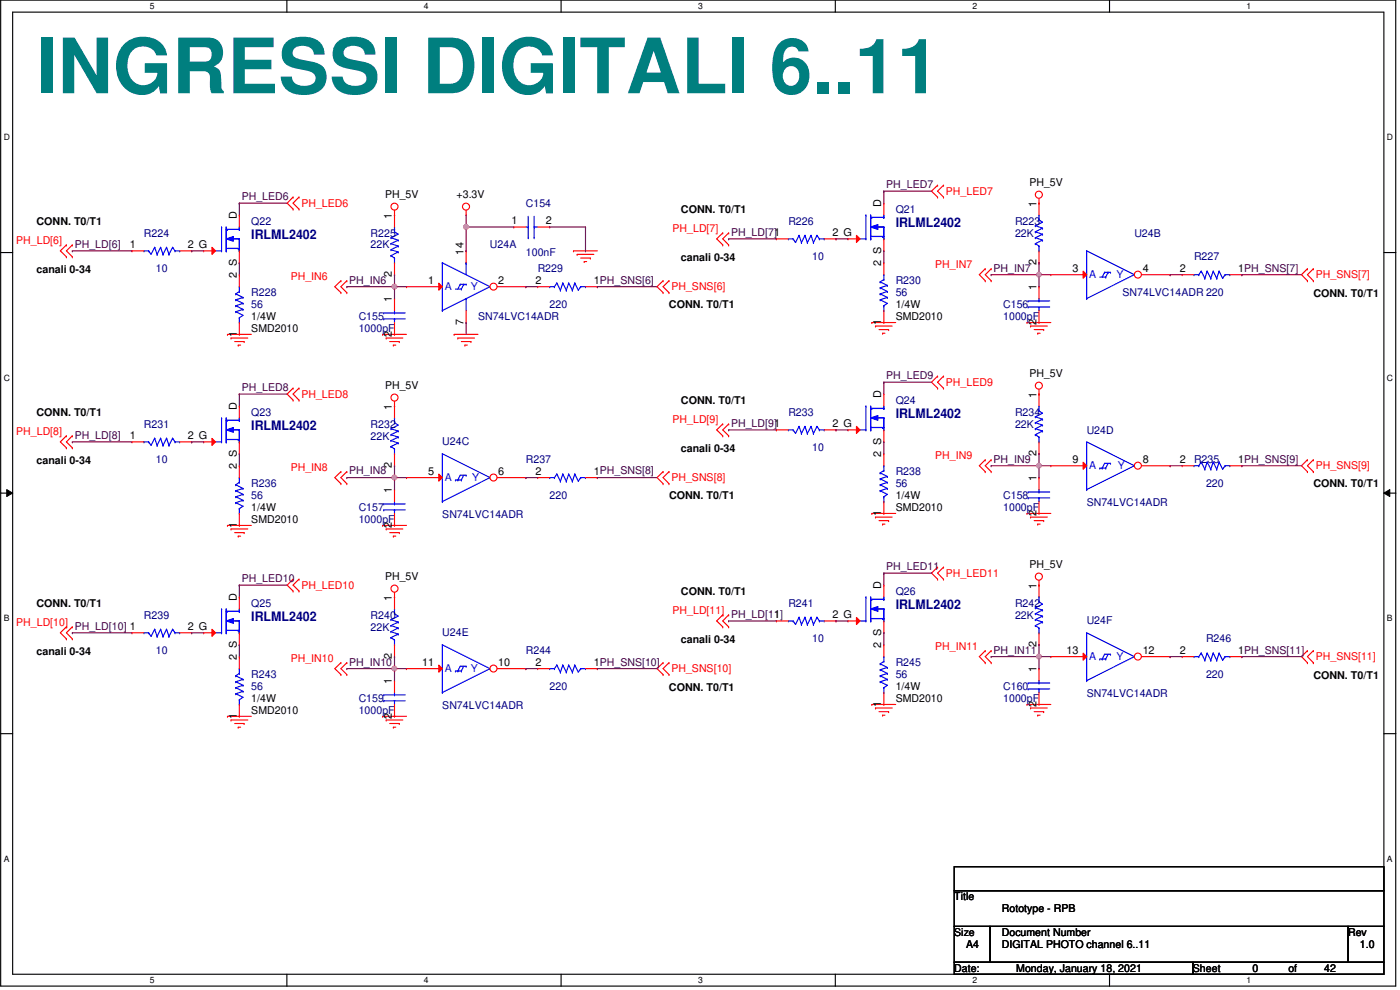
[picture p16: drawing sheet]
<svg xmlns="http://www.w3.org/2000/svg" width="420mm" height="297mm" viewBox="0 0 420 297" stroke-linecap="round" stroke-linejoin="round" font-family="sans-serif">
<defs><g id="words">
<text font-size="22.9" fill="#007f7f" x="11" y="28">INGRESSI DIGITALI 6..11</text>
<g font-size="3.9" fill="#00007f">
<text x="75.4" y="71.8">IRLML2402</text>
<text x="268.8" y="68.2">IRLML2402</text>
<text x="268.8" y="125.5">IRLML2402</text>
<text x="75.4" y="129.1">IRLML2402</text>
<text x="268.8" y="182.8">IRLML2402</text>
<text x="75.4" y="186.4">IRLML2402</text>
</g>
<g font-size="3.2">
<text x="115.6" y="59.5">PH_5V</text>
<text x="137" y="59.5">+3.3V</text>
<text x="308.9" y="55.9">PH_5V</text>
<text x="71.1" y="65.6" transform="rotate(-90 71.1 65.6)">D</text>
<text x="117.6" y="65.6" transform="rotate(-90 117.6 65.6)">1</text>
<text x="204.4" y="63.9">CONN. T0/T1</text>
<text x="264.5" y="62" transform="rotate(-90 264.5 62)">D</text>
<text x="311.1" y="62" transform="rotate(-90 311.1 62)">1</text>
<text x="11" y="67.5">CONN. T0/T1</text>
<text x="153.5" y="67.4">1</text>
<text x="163.9" y="67.4">2</text>
<text x="249.8" y="70.9">2 G</text>
<text x="38.9" y="74.5">1</text>
<text x="56.4" y="74.5">2 G</text>
<text x="139.1" y="76.4" transform="rotate(-90 139.1 76.4)">14</text>
<text x="11" y="81.8">canali 0-34</text>
<text x="71.1" y="83.5" transform="rotate(-90 71.1 83.5)">2 S</text>
<text x="117.6" y="83.2" transform="rotate(-90 117.6 83.2)">2</text>
<text x="204.4" y="78.2">canali 0-34</text>
<text x="264.5" y="79.9" transform="rotate(-90 264.5 79.9)">2 S</text>
<text x="311.1" y="79.6" transform="rotate(-90 311.1 79.6)">2</text>
<text x="321.8" y="81.7">3</text>
<text x="342.9" y="81.7">4</text>
<text x="354.1" y="81.7">2</text>
<text x="371.6" y="81.7">1PH_SNS[7]</text>
<text x="128.5" y="85.3">1</text>
<text x="149.6" y="85.3">2</text>
<text x="160.7" y="85.3">2</text>
<text x="178.2" y="85.3">1PH_SNS[6]</text>
<text x="311.1" y="87.1" transform="rotate(-90 311.1 87.1)">1</text>
<text x="394.2" y="89">CONN. T0/T1</text>
<text x="117.6" y="90.7" transform="rotate(-90 117.6 90.7)">1</text>
<text x="200.8" y="92.5">CONN. T0/T1</text>
<text x="268.8" y="92.5">1/4W</text>
<text x="71.1" y="101.1" transform="rotate(-90 71.1 101.1)">1</text>
<text x="75.4" y="96.1">1/4W</text>
<text x="75.4" y="99.7">SMD2010</text>
<text x="117.6" y="101.1" transform="rotate(-90 117.6 101.1)">2</text>
<text x="139.1" y="97.5" transform="rotate(-90 139.1 97.5)">7</text>
<text x="264.5" y="97.5" transform="rotate(-90 264.5 97.5)">1</text>
<text x="268.8" y="96.1">SMD2010</text>
<text x="311.1" y="97.5" transform="rotate(-90 311.1 97.5)">2</text>
<text x="308.9" y="113.2">PH_5V</text>
<text x="115.6" y="116.8">PH_5V</text>
<text x="264.5" y="119.3" transform="rotate(-90 264.5 119.3)">D</text>
<text x="311.1" y="119.3" transform="rotate(-90 311.1 119.3)">1</text>
<text x="11" y="124.8">CONN. T0/T1</text>
<text x="71.1" y="122.9" transform="rotate(-90 71.1 122.9)">D</text>
<text x="117.6" y="122.9" transform="rotate(-90 117.6 122.9)">1</text>
<text x="204.4" y="121.2">CONN. T0/T1</text>
<text x="38.9" y="131.8">1</text>
<text x="56.4" y="131.8">2 G</text>
<text x="249.8" y="128.2">2 G</text>
<text x="204.4" y="135.6">canali 0-34</text>
<text x="264.5" y="137.2" transform="rotate(-90 264.5 137.2)">2 S</text>
<text x="311.1" y="136.9" transform="rotate(-90 311.1 136.9)">2</text>
<text x="11" y="139.1">canali 0-34</text>
<text x="71.1" y="140.8" transform="rotate(-90 71.1 140.8)">2 S</text>
<text x="117.6" y="140.5" transform="rotate(-90 117.6 140.5)">2</text>
<text x="128.5" y="142.5">5</text>
<text x="149.6" y="142.5">6</text>
<text x="160.7" y="142.5">2</text>
<text x="178.2" y="142.5">1PH_SNS[8]</text>
<text x="321.8" y="139">9</text>
<text x="342.9" y="139">8</text>
<text x="354.1" y="139">2</text>
<text x="371.6" y="139">1PH_SNS[9]</text>
<text x="117.6" y="148" transform="rotate(-90 117.6 148)">1</text>
<text x="200.8" y="149.9">CONN. T0/T1</text>
<text x="268.8" y="149.8">1/4W</text>
<text x="311.1" y="144.4" transform="rotate(-90 311.1 144.4)">1</text>
<text x="394.2" y="146.3">CONN. T0/T1</text>
<text x="75.4" y="153.4">1/4W</text>
<text x="264.5" y="154.8" transform="rotate(-90 264.5 154.8)">1</text>
<text x="268.8" y="153.4">SMD2010</text>
<text x="311.1" y="154.8" transform="rotate(-90 311.1 154.8)">2</text>
<text x="71.1" y="158.4" transform="rotate(-90 71.1 158.4)">1</text>
<text x="75.4" y="156.9">SMD2010</text>
<text x="117.6" y="158.4" transform="rotate(-90 117.6 158.4)">2</text>
<text x="308.9" y="170.6">PH_5V</text>
<text x="115.6" y="174.1">PH_5V</text>
<text x="204.4" y="178.5">CONN. T0/T1</text>
<text x="264.5" y="176.6" transform="rotate(-90 264.5 176.6)">D</text>
<text x="311.1" y="176.6" transform="rotate(-90 311.1 176.6)">1</text>
<text x="11" y="182.1">CONN. T0/T1</text>
<text x="71.1" y="180.2" transform="rotate(-90 71.1 180.2)">D</text>
<text x="117.6" y="180.2" transform="rotate(-90 117.6 180.2)">1</text>
<text x="232.3" y="185.5">1</text>
<text x="249.8" y="185.5">2 G</text>
<text x="56.4" y="189.1">2 G</text>
<text x="11" y="196.4">canali 0-34</text>
<text x="117.6" y="197.8" transform="rotate(-90 117.6 197.8)">2</text>
<text x="204.4" y="192.8">canali 0-34</text>
<text x="264.5" y="194.5" transform="rotate(-90 264.5 194.5)">2 S</text>
<text x="311.1" y="194.2" transform="rotate(-90 311.1 194.2)">2</text>
<text x="320.1" y="196.3">13</text>
<text x="342.9" y="196.3">12</text>
<text x="354.1" y="196.3">2</text>
<text x="371.6" y="196.3">1PH_SNS[11]</text>
<text x="71.1" y="198.1" transform="rotate(-90 71.1 198.1)">2 S</text>
<text x="126.7" y="199.9">11</text>
<text x="149.6" y="199.9">10</text>
<text x="160.7" y="199.9">2</text>
<text x="178.2" y="199.9">1PH_SNS[10]</text>
<text x="311.1" y="201.7" transform="rotate(-90 311.1 201.7)">1</text>
<text x="394.2" y="203.6">CONN. T0/T1</text>
<text x="117.6" y="205.3" transform="rotate(-90 117.6 205.3)">1</text>
<text x="200.8" y="207.2">CONN. T0/T1</text>
<text x="268.8" y="207.1">1/4W</text>
<text x="71.1" y="215.7" transform="rotate(-90 71.1 215.7)">1</text>
<text x="75.4" y="210.7">1/4W</text>
<text x="75.4" y="214.2">SMD2010</text>
<text x="117.6" y="215.7" transform="rotate(-90 117.6 215.7)">2</text>
<text x="264.5" y="212.1" transform="rotate(-90 264.5 212.1)">1</text>
<text x="268.8" y="210.7">SMD2010</text>
<text x="311.1" y="212.1" transform="rotate(-90 311.1 212.1)">2</text>
<text x="286.4" y="270.1">Title</text>
<text x="300.7" y="273.7">Rototype - RPB</text>
<text x="286.4" y="280.8">Size</text>
<text x="300.7" y="280.8">Document Number</text>
<text x="404.6" y="280.8">Rev</text>
<text x="290" y="284.4">A4</text>
<text x="300.7" y="284.4">DIGITAL PHOTO channel 6..11</text>
<text x="408.1" y="284.4">1.0</text>
<text x="286.4" y="291.6">Date:</text>
<text x="305" y="291.6">Monday, January 18, 2021</text>
<text x="358" y="291.6">Sheet</text>
<text x="375.9" y="291.6">0</text>
<text x="386.7" y="291.6">of</text>
<text x="397.4" y="291.6">42</text>
</g>
<g font-size="3.2" fill="#400040">
<text x="266" y="56.4">PH_LED7</text>
<text x="72.5" y="60">PH_LED6</text>
<text x="219.4" y="70.7">PH_LD[7]1</text>
<text x="22.4" y="74.3">PH_LD[6]</text>
<text x="298.2" y="81.5">PH_IN7</text>
<text x="104.8" y="85.1">PH_IN6</text>
<text x="266" y="113.7">PH_LED9</text>
<text x="72.5" y="117.3">PH_LED8</text>
<text x="22.4" y="131.7">PH_LD[8]</text>
<text x="219.4" y="128.1">PH_LD[9]1</text>
<text x="104.8" y="142.4">PH_IN8</text>
<text x="298.2" y="138.8">PH_IN9</text>
<text x="266" y="171">PH_LED11</text>
<text x="72.5" y="174.6">PH_LED10</text>
<text x="219.4" y="185.4">PH_LD[11]</text>
<text x="22.4" y="188.9">PH_LD[10] 1</text>
<text x="298.2" y="196.1">PH_IN11</text>
<text x="104.8" y="199.7">PH_IN10</text>
</g>
<g font-size="3.2" fill="#f00">
<text x="283.9" y="58.5">PH_LED7</text>
<text x="90.5" y="62">PH_LED6</text>
<text x="201.8" y="69.6">PH_LD[7]</text>
<text x="4.9" y="73.2">PH_LD[6]</text>
<text x="87.2" y="83.9">PH_IN6</text>
<text x="280.7" y="80.3">PH_IN7</text>
<text x="394.9" y="83.5">PH_SNS[7]</text>
<text x="201.5" y="87.1">PH_SNS[6]</text>
<text x="90.5" y="119.3">PH_LED8</text>
<text x="283.9" y="115.7">PH_LED9</text>
<text x="4.9" y="130.4">PH_LD[8]</text>
<text x="201.8" y="126.9">PH_LD[9]</text>
<text x="280.7" y="137.6">PH_IN9</text>
<text x="87.2" y="141.2">PH_IN8</text>
<text x="394.9" y="140.8">PH_SNS[9]</text>
<text x="201.5" y="144.4">PH_SNS[8]</text>
<text x="283.9" y="173.1">PH_LED11</text>
<text x="90.5" y="176.7">PH_LED10</text>
<text x="201.8" y="184.1">PH_LD[11]</text>
<text x="4.9" y="187.7">PH_LD[10]</text>
<text x="280.7" y="194.9">PH_IN11</text>
<text x="87.2" y="198.5">PH_IN10</text>
<text x="201.5" y="201.7">PH_SNS[10]</text>
<text x="394.9" y="198.1">PH_SNS[11]</text>
</g>
<g font-size="3.2" fill="#00007f">
<text x="157.8" y="62">C154</text>
<text x="268.8" y="63.8">Q21</text>
<text x="43.2" y="71">R224</text>
<text x="75.4" y="67.4">Q22</text>
<text x="111.2" y="71">R225</text>
<text x="236.6" y="67.4">R226</text>
<text x="304.6" y="67.4">R223</text>
<text x="304.6" y="71">22K</text>
<text x="340.4" y="71">U24B</text>
<text x="111.2" y="74.5">22K</text>
<text x="147.1" y="74.5">U24A</text>
<text x="157.8" y="76.7">100nF</text>
<text x="46.8" y="81.7">10</text>
<text x="161.4" y="81.7">R229</text>
<text x="243.7" y="78.1">10</text>
<text x="358.3" y="78.1">R227</text>
<text x="75.4" y="88.9">R228</text>
<text x="268.8" y="85.3">R230</text>
<text x="268.8" y="88.9">56</text>
<text x="336.9" y="88.9">SN74LVC14ADR 220</text>
<text x="75.4" y="92.5">56</text>
<text x="165" y="92.5">220</text>
<text x="301.1" y="92.5">C156</text>
<text x="107.6" y="96.1">C155</text>
<text x="107.6" y="99.7">1000pF</text>
<text x="143.5" y="96.1">SN74LVC14ADR</text>
<text x="301.1" y="96.1">1000pF</text>
<text x="75.4" y="124.7">Q23</text>
<text x="236.6" y="124.7">R233</text>
<text x="268.8" y="121.1">Q24</text>
<text x="304.6" y="124.7">R234</text>
<text x="43.2" y="128.3">R231</text>
<text x="111.2" y="128.3">R232</text>
<text x="111.2" y="131.9">22K</text>
<text x="304.6" y="128.3">22K</text>
<text x="326.1" y="130.1">U24D</text>
<text x="132.7" y="133.6">U24C</text>
<text x="243.7" y="135.5">10</text>
<text x="46.8" y="139">10</text>
<text x="157.8" y="139">R237</text>
<text x="268.8" y="142.6">R238</text>
<text x="358.3" y="139">R235</text>
<text x="75.4" y="146.2">R236</text>
<text x="75.4" y="149.8">56</text>
<text x="165" y="149.8">220</text>
<text x="268.8" y="146.2">56</text>
<text x="301.1" y="149.8">C158</text>
<text x="361.9" y="146.2">220</text>
<text x="107.6" y="153.4">C157</text>
<text x="132.7" y="155.5">SN74LVC14ADR</text>
<text x="301.1" y="153.4">1000pF</text>
<text x="326.1" y="151.9">SN74LVC14ADR</text>
<text x="107.6" y="156.9">1000pF</text>
<text x="268.8" y="178.4">Q26</text>
<text x="43.2" y="185.6">R239</text>
<text x="75.4" y="182">Q25</text>
<text x="111.2" y="185.6">R240</text>
<text x="236.6" y="182">R241</text>
<text x="304.6" y="182">R242</text>
<text x="304.6" y="185.6">22K</text>
<text x="111.2" y="189.2">22K</text>
<text x="132.7" y="191">U24E</text>
<text x="326.1" y="187.4">U24F</text>
<text x="46.8" y="196.3">10</text>
<text x="157.8" y="196.3">R244</text>
<text x="243.7" y="192.7">10</text>
<text x="361.9" y="192.7">R246</text>
<text x="75.4" y="203.5">R243</text>
<text x="268.8" y="199.9">R245</text>
<text x="268.8" y="203.5">56</text>
<text x="361.9" y="203.5">220</text>
<text x="75.4" y="207.1">56</text>
<text x="165" y="207.1">220</text>
<text x="301.1" y="207.1">C160</text>
<text x="326.1" y="209.2">SN74LVC14ADR</text>
<text x="107.6" y="210.7">C159</text>
<text x="107.6" y="214.2">1000pF</text>
<text x="132.7" y="212.8">SN74LVC14ADR</text>
<text x="301.1" y="210.7">1000pF</text>
</g>
<g font-size="3.2" fill="#00f">
<text x="326.8" y="83.5">A</text>
<text x="335.1" y="83.5">Y</text>
<text x="133.5" y="87.1">A</text>
<text x="141.3" y="87.1">Y</text>
<text x="326.8" y="140.8">A</text>
<text x="335.4" y="140.8">Y</text>
<text x="133.5" y="144.4">A</text>
<text x="141.7" y="144.4">Y</text>
<text x="133.5" y="201.7">A</text>
<text x="141.3" y="201.7">Y</text>
<text x="326.8" y="198.1">A</text>
<text x="335.1" y="198.1">Y</text>
</g>
<g font-size="2.6">
<text x="44.9" y="2.8">5</text>
<text x="127.2" y="2.8">4</text>
<text x="209.5" y="2.8">3</text>
<text x="291.8" y="2.8">2</text>
<text x="374.1" y="2.8">1</text>
<text x="1.1" y="42">D</text>
<text x="416.3" y="42">D</text>
<text x="1.1" y="114.2">C</text>
<text x="416.3" y="114.2">C</text>
<text x="1.1" y="186.4">B</text>
<text x="416.3" y="186.4">B</text>
<text x="1.1" y="258.5">A</text>
<text x="416.3" y="258.5">A</text>
<text x="44.9" y="295">5</text>
<text x="127.2" y="295">4</text>
<text x="209.5" y="295">3</text>
<text x="291.8" y="295">2</text>
<text x="374.1" y="295">1</text>
</g>
</g></defs>
<path d="M.2 0h418.7v295.9h-418.7zM3.8 3.6h411.5v288.7h-411.5z" fill="none" stroke="#000" stroke-width=".34"/>
<g fill="#fff">
<path d="M44.9 .4h1.5v2.9h-1.5z"/>
<path d="M44.9 292.7h1.5v2.9h-1.5z"/>
</g>
<path d="M86.1 0v3.6M86.1 292.3v3.6" fill="none" stroke="#000" stroke-width=".34"/>
<g fill="#fff">
<path d="M127.2 .4h1.5v2.9h-1.5z"/>
<path d="M127.2 292.7h1.5v2.9h-1.5z"/>
</g>
<path d="M168.4 0v3.6M168.4 292.3v3.6" fill="none" stroke="#000" stroke-width=".34"/>
<g fill="#fff">
<path d="M209.5 .4h1.5v2.9h-1.5z"/>
<path d="M209.5 292.7h1.5v2.9h-1.5z"/>
</g>
<path d="M250.7 0v3.6M250.7 292.3v3.6" fill="none" stroke="#000" stroke-width=".34"/>
<g fill="#fff">
<path d="M291.8 .4h1.5v2.9h-1.5z"/>
<path d="M291.8 292.7h1.5v2.9h-1.5z"/>
</g>
<path d="M333 0v3.6M333 292.3v3.6" fill="none" stroke="#000" stroke-width=".34"/>
<g fill="#fff">
<path d="M374.1 .4h1.5v2.9h-1.5z"/>
<path d="M374.1 292.7h1.5v2.9h-1.5z"/>
<path d="M1.1 39.7h1.9v2.9h-1.9z"/>
<path d="M416.3 39.7h1.8v2.9h-1.8z"/>
<path d="M1.1 111.8h1.9v2.9h-1.9z"/>
<path d="M416.3 111.8h1.8v2.9h-1.8z"/>
</g>
<path d="M.2 75.8h3.6M415.3 75.8h3.6" fill="none" stroke="#000" stroke-width=".34"/>
<g fill="#fff">
<path d="M1.1 184h1.8v2.9h-1.8z"/>
<path d="M416.3 184h1.7v2.9h-1.7z"/>
</g>
<path d="M.2 148h3.6M415.3 148h3.6" fill="none" stroke="#000" stroke-width=".34"/>
<path d="M2 146.9l1.8 1.1-1.8 1zM415.3 148l1.8-1.1v2.1z" fill="#000"/>
<path d="M2 146.9l1.8 1.1-1.8 1zM415.3 148l1.8-1.1v2.1z" fill="none" stroke="#000" stroke-width=".3"/>
<g fill="#fff">
<path d="M1.1 256.2h1.8v2.9h-1.8z"/>
<path d="M416.3 256.2h1.7v2.9h-1.7z"/>
</g>
<path d="M.2 220.1h3.6M415.3 220.1h3.6" fill="none" stroke="#000" stroke-width=".34"/>
<path d="M118.4 63.1v1.4" fill="none" stroke="#f00" stroke-width=".34"/>
<circle cx="118.4" cy="64.5" r=".17" fill="#f00"/>
<g fill="none" stroke="#f00" stroke-width=".34">
<path d="M139.9 63.1v1.4"/>
<circle cx="118.4" cy="62" r="1.05"/>
</g>
<circle cx="139.9" cy="64.5" r=".17" fill="#f00"/>
<g fill="none" stroke="#f00" stroke-width=".34">
<path d="M311.8 59.5v1.5"/>
<circle cx="139.9" cy="62" r="1.05"/>
</g>
<circle cx="311.8" cy="61" r=".17" fill="#f00"/>
<g fill="none" stroke="#f00" stroke-width=".34">
<path d="M118.4 120.4v1.4"/>
<circle cx="311.8" cy="58.4" r="1.06"/>
</g>
<circle cx="118.4" cy="121.8" r=".17" fill="#f00"/>
<g fill="none" stroke="#f00" stroke-width=".34">
<path d="M311.8 116.8v1.4"/>
<circle cx="118.4" cy="119.3" r="1.06"/>
</g>
<circle cx="311.8" cy="118.2" r=".17" fill="#f00"/>
<g fill="none" stroke="#f00" stroke-width=".34">
<path d="M118.4 177.7v1.4"/>
<circle cx="311.8" cy="115.7" r="1.05"/>
</g>
<circle cx="118.4" cy="179.1" r=".17" fill="#f00"/>
<g fill="none" stroke="#f00" stroke-width=".34">
<path d="M311.8 174.1v1.5"/>
<circle cx="118.4" cy="176.6" r="1.06"/>
</g>
<circle cx="311.8" cy="175.6" r=".17" fill="#f00"/>
<g fill="none" stroke="#f00" stroke-width=".34">
<path d="M172.1 75.3h7.2"/>
<circle cx="311.8" cy="173" r="1.06"/>
</g>
<circle cx="172.1" cy="75.3" r=".17" fill="#f00"/>
<path d="M173.2 76.3h5" fill="none" stroke="#f00" stroke-width=".34"/>
<circle cx="173.2" cy="76.3" r=".17" fill="#f00"/>
<path d="M174.3 77.4h2.9" fill="none" stroke="#f00" stroke-width=".34"/>
<circle cx="177.2" cy="77.4" r=".17" fill="#f00"/>
<path d="M175.3 78.5h.8" fill="none" stroke="#f00" stroke-width=".34"/>
<circle cx="175.3" cy="78.5" r=".17" fill="#f00"/>
<path d="M68.3 100.3h7.1" fill="none" stroke="#f00" stroke-width=".34"/>
<circle cx="68.3" cy="100.3" r=".17" fill="#f00"/>
<path d="M69.3 101.4h5.1" fill="none" stroke="#f00" stroke-width=".34"/>
<circle cx="69.3" cy="101.4" r=".17" fill="#f00"/>
<path d="M70.4 102.5h2.9" fill="none" stroke="#f00" stroke-width=".34"/>
<circle cx="73.3" cy="102.5" r=".17" fill="#f00"/>
<path d="M71.5 103.5h.7" fill="none" stroke="#f00" stroke-width=".34"/>
<circle cx="71.5" cy="103.5" r=".17" fill="#f00"/>
<path d="M114.8 100.3h7.2" fill="none" stroke="#f00" stroke-width=".34"/>
<circle cx="114.8" cy="100.3" r=".17" fill="#f00"/>
<path d="M115.9 101.4h5" fill="none" stroke="#f00" stroke-width=".34"/>
<circle cx="115.9" cy="101.4" r=".17" fill="#f00"/>
<path d="M117 102.5h2.8" fill="none" stroke="#f00" stroke-width=".34"/>
<circle cx="119.8" cy="102.5" r=".17" fill="#f00"/>
<path d="M118.1 103.5h.7" fill="none" stroke="#f00" stroke-width=".34"/>
<circle cx="118.1" cy="103.5" r=".17" fill="#f00"/>
<path d="M68.3 157.6h7.1" fill="none" stroke="#f00" stroke-width=".34"/>
<circle cx="68.3" cy="157.6" r=".17" fill="#f00"/>
<path d="M69.3 158.7h5.1" fill="none" stroke="#f00" stroke-width=".34"/>
<circle cx="69.3" cy="158.7" r=".17" fill="#f00"/>
<path d="M70.4 159.8h2.9" fill="none" stroke="#f00" stroke-width=".34"/>
<circle cx="73.3" cy="159.8" r=".17" fill="#f00"/>
<path d="M71.5 160.9h.7" fill="none" stroke="#f00" stroke-width=".34"/>
<circle cx="71.5" cy="160.9" r=".17" fill="#f00"/>
<path d="M114.8 157.6h7.2" fill="none" stroke="#f00" stroke-width=".34"/>
<circle cx="114.8" cy="157.6" r=".17" fill="#f00"/>
<path d="M115.9 158.7h5" fill="none" stroke="#f00" stroke-width=".34"/>
<circle cx="115.9" cy="158.7" r=".17" fill="#f00"/>
<path d="M117 159.8h2.8" fill="none" stroke="#f00" stroke-width=".34"/>
<circle cx="119.8" cy="159.8" r=".17" fill="#f00"/>
<path d="M118.1 160.9h.7" fill="none" stroke="#f00" stroke-width=".34"/>
<circle cx="118.1" cy="160.9" r=".17" fill="#f00"/>
<path d="M68.3 214.9h7.1" fill="none" stroke="#f00" stroke-width=".34"/>
<circle cx="68.3" cy="214.9" r=".17" fill="#f00"/>
<path d="M69.3 216h5.1" fill="none" stroke="#f00" stroke-width=".34"/>
<circle cx="69.3" cy="216" r=".17" fill="#f00"/>
<path d="M70.4 217.1h2.9" fill="none" stroke="#f00" stroke-width=".34"/>
<circle cx="73.3" cy="217.1" r=".17" fill="#f00"/>
<path d="M71.5 218.2h.7" fill="none" stroke="#f00" stroke-width=".34"/>
<circle cx="71.5" cy="218.2" r=".17" fill="#f00"/>
<path d="M114.8 214.9h7.2" fill="none" stroke="#f00" stroke-width=".34"/>
<circle cx="114.8" cy="214.9" r=".17" fill="#f00"/>
<path d="M115.9 216h5" fill="none" stroke="#f00" stroke-width=".34"/>
<circle cx="115.9" cy="216" r=".17" fill="#f00"/>
<path d="M117 217.1h2.8" fill="none" stroke="#f00" stroke-width=".34"/>
<circle cx="119.8" cy="217.1" r=".17" fill="#f00"/>
<path d="M118.1 218.2h.7" fill="none" stroke="#f00" stroke-width=".34"/>
<circle cx="118.1" cy="218.2" r=".17" fill="#f00"/>
<path d="M261.7 96.8h7.1" fill="none" stroke="#f00" stroke-width=".34"/>
<circle cx="261.7" cy="96.8" r=".17" fill="#f00"/>
<path d="M262.8 97.8h4.9" fill="none" stroke="#f00" stroke-width=".34"/>
<circle cx="262.8" cy="97.8" r=".17" fill="#f00"/>
<path d="M263.8 98.9h2.9" fill="none" stroke="#f00" stroke-width=".34"/>
<circle cx="266.7" cy="98.9" r=".17" fill="#f00"/>
<path d="M264.9 100h.7" fill="none" stroke="#f00" stroke-width=".34"/>
<circle cx="264.9" cy="100" r=".17" fill="#f00"/>
<path d="M308.2 96.8h7.2" fill="none" stroke="#f00" stroke-width=".34"/>
<circle cx="308.2" cy="96.8" r=".17" fill="#f00"/>
<path d="M309.3 97.8h5" fill="none" stroke="#f00" stroke-width=".34"/>
<circle cx="309.3" cy="97.8" r=".17" fill="#f00"/>
<path d="M310.4 98.9h2.8" fill="none" stroke="#f00" stroke-width=".34"/>
<circle cx="313.2" cy="98.9" r=".17" fill="#f00"/>
<path d="M311.4 100h.8" fill="none" stroke="#f00" stroke-width=".34"/>
<circle cx="311.4" cy="100" r=".17" fill="#f00"/>
<path d="M261.7 154.1h7.1" fill="none" stroke="#f00" stroke-width=".34"/>
<circle cx="261.7" cy="154.1" r=".17" fill="#f00"/>
<path d="M262.8 155.2h4.9" fill="none" stroke="#f00" stroke-width=".34"/>
<circle cx="262.8" cy="155.2" r=".17" fill="#f00"/>
<path d="M263.8 156.2h2.9" fill="none" stroke="#f00" stroke-width=".34"/>
<circle cx="266.7" cy="156.2" r=".17" fill="#f00"/>
<path d="M264.9 157.3h.7" fill="none" stroke="#f00" stroke-width=".34"/>
<circle cx="264.9" cy="157.3" r=".17" fill="#f00"/>
<path d="M308.2 154.1h7.2" fill="none" stroke="#f00" stroke-width=".34"/>
<circle cx="308.2" cy="154.1" r=".17" fill="#f00"/>
<path d="M309.3 155.2h5" fill="none" stroke="#f00" stroke-width=".34"/>
<circle cx="309.3" cy="155.2" r=".17" fill="#f00"/>
<path d="M310.4 156.2h2.8" fill="none" stroke="#f00" stroke-width=".34"/>
<circle cx="313.2" cy="156.2" r=".17" fill="#f00"/>
<path d="M311.4 157.3h.8" fill="none" stroke="#f00" stroke-width=".34"/>
<circle cx="311.4" cy="157.3" r=".17" fill="#f00"/>
<path d="M261.7 211.4h7.1" fill="none" stroke="#f00" stroke-width=".34"/>
<circle cx="261.7" cy="211.4" r=".17" fill="#f00"/>
<path d="M262.8 212.4h4.9" fill="none" stroke="#f00" stroke-width=".34"/>
<circle cx="262.8" cy="212.4" r=".17" fill="#f00"/>
<path d="M263.8 213.5h2.9" fill="none" stroke="#f00" stroke-width=".34"/>
<circle cx="266.7" cy="213.5" r=".17" fill="#f00"/>
<path d="M264.9 214.6h.7" fill="none" stroke="#f00" stroke-width=".34"/>
<circle cx="264.9" cy="214.6" r=".17" fill="#f00"/>
<path d="M308.2 211.4h7.2" fill="none" stroke="#f00" stroke-width=".34"/>
<circle cx="308.2" cy="211.4" r=".17" fill="#f00"/>
<path d="M309.3 212.4h5" fill="none" stroke="#f00" stroke-width=".34"/>
<circle cx="309.3" cy="212.4" r=".17" fill="#f00"/>
<path d="M310.4 213.5h2.8" fill="none" stroke="#f00" stroke-width=".34"/>
<circle cx="313.2" cy="213.5" r=".17" fill="#f00"/>
<path d="M311.4 214.6h.8" fill="none" stroke="#f00" stroke-width=".34"/>
<circle cx="311.4" cy="214.6" r=".17" fill="#f00"/>
<path d="M136.3 100.3h7.2" fill="none" stroke="#f00" stroke-width=".34"/>
<circle cx="136.3" cy="100.3" r=".17" fill="#f00"/>
<path d="M137.4 101.4h5" fill="none" stroke="#f00" stroke-width=".34"/>
<circle cx="137.4" cy="101.4" r=".17" fill="#f00"/>
<path d="M138.5 102.5h2.8" fill="none" stroke="#f00" stroke-width=".34"/>
<circle cx="141.3" cy="102.5" r=".17" fill="#f00"/>
<path d="M139.5 103.5h.7" fill="none" stroke="#f00" stroke-width=".34"/>
<circle cx="139.5" cy="103.5" r=".17" fill="#f00"/>
<path d="M88 59.1l-1.8 1.9" fill="none" stroke="#f00" stroke-width=".34"/>
<circle cx="88" cy="59.1" r=".17" fill="#f00"/>
<path d="M86.2 61l1.8 1.7" fill="none" stroke="#f00" stroke-width=".34"/>
<circle cx="88" cy="62.7" r=".17" fill="#f00"/>
<path d="M88 61l1.7 1.7" fill="none" stroke="#f00" stroke-width=".34"/>
<circle cx="89.7" cy="62.7" r=".17" fill="#f00"/>
<path d="M89.7 59.1l-1.7 1.9" fill="none" stroke="#f00" stroke-width=".34"/>
<circle cx="89.7" cy="59.1" r=".17" fill="#f00"/>
<path d="M281.4 55.6l-1.8 1.8" fill="none" stroke="#f00" stroke-width=".34"/>
<circle cx="281.4" cy="55.6" r=".17" fill="#f00"/>
<path d="M279.6 57.4l1.8 1.7" fill="none" stroke="#f00" stroke-width=".34"/>
<circle cx="281.4" cy="59.1" r=".17" fill="#f00"/>
<path d="M281.4 57.4l1.8 1.7" fill="none" stroke="#f00" stroke-width=".34"/>
<circle cx="283.2" cy="59.1" r=".17" fill="#f00"/>
<path d="M283.2 55.6l-1.8 1.8" fill="none" stroke="#f00" stroke-width=".34"/>
<circle cx="283.2" cy="55.6" r=".17" fill="#f00"/>
<path d="M88 116.5l-1.8 1.7" fill="none" stroke="#f00" stroke-width=".34"/>
<circle cx="88" cy="116.5" r=".17" fill="#f00"/>
<path d="M86.2 118.2l1.8 1.9" fill="none" stroke="#f00" stroke-width=".34"/>
<circle cx="88" cy="120.1" r=".17" fill="#f00"/>
<path d="M88 118.2l1.7 1.9" fill="none" stroke="#f00" stroke-width=".34"/>
<circle cx="89.7" cy="120.1" r=".17" fill="#f00"/>
<path d="M89.7 116.5l-1.7 1.7" fill="none" stroke="#f00" stroke-width=".34"/>
<circle cx="89.7" cy="116.5" r=".17" fill="#f00"/>
<path d="M281.4 112.9l-1.8 1.8" fill="none" stroke="#f00" stroke-width=".34"/>
<circle cx="281.4" cy="112.9" r=".17" fill="#f00"/>
<path d="M279.6 114.7l1.8 1.8" fill="none" stroke="#f00" stroke-width=".34"/>
<circle cx="281.4" cy="116.5" r=".17" fill="#f00"/>
<path d="M281.4 114.7l1.8 1.8" fill="none" stroke="#f00" stroke-width=".34"/>
<circle cx="283.2" cy="116.5" r=".17" fill="#f00"/>
<path d="M283.2 112.9l-1.8 1.8" fill="none" stroke="#f00" stroke-width=".34"/>
<circle cx="283.2" cy="112.9" r=".17" fill="#f00"/>
<path d="M88 173.8l-1.8 1.8" fill="none" stroke="#f00" stroke-width=".34"/>
<circle cx="88" cy="173.8" r=".17" fill="#f00"/>
<path d="M86.2 175.6l1.8 1.7" fill="none" stroke="#f00" stroke-width=".34"/>
<circle cx="88" cy="177.3" r=".17" fill="#f00"/>
<path d="M88 175.6l1.7 1.7" fill="none" stroke="#f00" stroke-width=".34"/>
<circle cx="89.7" cy="177.3" r=".17" fill="#f00"/>
<path d="M89.7 173.8l-1.7 1.8" fill="none" stroke="#f00" stroke-width=".34"/>
<circle cx="89.7" cy="173.8" r=".17" fill="#f00"/>
<path d="M281.4 170.2l-1.8 1.8" fill="none" stroke="#f00" stroke-width=".34"/>
<circle cx="281.4" cy="170.2" r=".17" fill="#f00"/>
<path d="M279.6 172l1.8 1.8" fill="none" stroke="#f00" stroke-width=".34"/>
<circle cx="281.4" cy="173.8" r=".17" fill="#f00"/>
<path d="M281.4 172l1.8 1.8" fill="none" stroke="#f00" stroke-width=".34"/>
<circle cx="283.2" cy="173.8" r=".17" fill="#f00"/>
<path d="M283.2 170.2l-1.8 1.8" fill="none" stroke="#f00" stroke-width=".34"/>
<circle cx="283.2" cy="170.2" r=".17" fill="#f00"/>
<path d="M102.3 84.2l-1.8 1.8" fill="none" stroke="#f00" stroke-width=".34"/>
<circle cx="102.3" cy="84.2" r=".17" fill="#f00"/>
<path d="M100.5 86l1.8 1.8" fill="none" stroke="#f00" stroke-width=".34"/>
<circle cx="102.3" cy="87.8" r=".17" fill="#f00"/>
<path d="M104.1 84.2l-1.8 1.8" fill="none" stroke="#f00" stroke-width=".34"/>
<circle cx="104.1" cy="84.2" r=".17" fill="#f00"/>
<path d="M102.3 86l1.8 1.8" fill="none" stroke="#f00" stroke-width=".34"/>
<circle cx="104.1" cy="87.8" r=".17" fill="#f00"/>
<path d="M295.7 80.6l-1.8 1.8" fill="none" stroke="#f00" stroke-width=".34"/>
<circle cx="295.7" cy="80.6" r=".17" fill="#f00"/>
<path d="M293.9 82.4l1.8 1.8" fill="none" stroke="#f00" stroke-width=".34"/>
<circle cx="295.7" cy="84.2" r=".17" fill="#f00"/>
<path d="M297.5 80.6l-1.8 1.8" fill="none" stroke="#f00" stroke-width=".34"/>
<circle cx="297.5" cy="80.6" r=".17" fill="#f00"/>
<path d="M295.7 82.4l1.8 1.8" fill="none" stroke="#f00" stroke-width=".34"/>
<circle cx="297.5" cy="84.2" r=".17" fill="#f00"/>
<path d="M102.3 141.5l-1.8 1.8" fill="none" stroke="#f00" stroke-width=".34"/>
<circle cx="102.3" cy="141.5" r=".17" fill="#f00"/>
<path d="M100.5 143.3l1.8 1.8" fill="none" stroke="#f00" stroke-width=".34"/>
<circle cx="102.3" cy="145.1" r=".17" fill="#f00"/>
<path d="M104.1 141.5l-1.8 1.8" fill="none" stroke="#f00" stroke-width=".34"/>
<circle cx="104.1" cy="141.5" r=".17" fill="#f00"/>
<path d="M102.3 143.3l1.8 1.8" fill="none" stroke="#f00" stroke-width=".34"/>
<circle cx="104.1" cy="145.1" r=".17" fill="#f00"/>
<path d="M295.7 138l-1.8 1.7" fill="none" stroke="#f00" stroke-width=".34"/>
<circle cx="295.7" cy="138" r=".17" fill="#f00"/>
<path d="M293.9 139.7l1.8 1.8" fill="none" stroke="#f00" stroke-width=".34"/>
<circle cx="295.7" cy="141.5" r=".17" fill="#f00"/>
<path d="M297.5 138l-1.8 1.7" fill="none" stroke="#f00" stroke-width=".34"/>
<circle cx="297.5" cy="138" r=".17" fill="#f00"/>
<path d="M295.7 139.7l1.8 1.8" fill="none" stroke="#f00" stroke-width=".34"/>
<circle cx="297.5" cy="141.5" r=".17" fill="#f00"/>
<path d="M102.3 198.8l-1.8 1.8" fill="none" stroke="#f00" stroke-width=".34"/>
<circle cx="102.3" cy="198.8" r=".17" fill="#f00"/>
<path d="M100.5 200.6l1.8 1.8" fill="none" stroke="#f00" stroke-width=".34"/>
<circle cx="102.3" cy="202.4" r=".17" fill="#f00"/>
<path d="M104.1 198.8l-1.8 1.8" fill="none" stroke="#f00" stroke-width=".34"/>
<circle cx="104.1" cy="198.8" r=".17" fill="#f00"/>
<path d="M102.3 200.6l1.8 1.8" fill="none" stroke="#f00" stroke-width=".34"/>
<circle cx="104.1" cy="202.4" r=".17" fill="#f00"/>
<path d="M295.7 195.2l-1.8 1.8" fill="none" stroke="#f00" stroke-width=".34"/>
<circle cx="295.7" cy="195.2" r=".17" fill="#f00"/>
<path d="M293.9 197l1.8 1.8" fill="none" stroke="#f00" stroke-width=".34"/>
<circle cx="295.7" cy="198.8" r=".17" fill="#f00"/>
<path d="M297.5 195.2l-1.8 1.8" fill="none" stroke="#f00" stroke-width=".34"/>
<circle cx="297.5" cy="195.2" r=".17" fill="#f00"/>
<path d="M295.7 197l1.8 1.8" fill="none" stroke="#f00" stroke-width=".34"/>
<circle cx="297.5" cy="198.8" r=".17" fill="#f00"/>
<path d="M19.9 73.5l-1.8 1.8" fill="none" stroke="#f00" stroke-width=".34"/>
<circle cx="19.9" cy="73.5" r=".17" fill="#f00"/>
<path d="M18.1 75.3l1.8 1.7" fill="none" stroke="#f00" stroke-width=".34"/>
<circle cx="19.9" cy="77" r=".17" fill="#f00"/>
<path d="M21.7 73.5l-1.8 1.8" fill="none" stroke="#f00" stroke-width=".34"/>
<circle cx="21.7" cy="73.5" r=".17" fill="#f00"/>
<path d="M19.9 75.3l1.8 1.7" fill="none" stroke="#f00" stroke-width=".34"/>
<circle cx="21.7" cy="77" r=".17" fill="#f00"/>
<path d="M19.9 130.8l-1.8 1.8" fill="none" stroke="#f00" stroke-width=".34"/>
<circle cx="19.9" cy="130.8" r=".17" fill="#f00"/>
<path d="M18.1 132.6l1.8 1.8" fill="none" stroke="#f00" stroke-width=".34"/>
<circle cx="19.9" cy="134.4" r=".17" fill="#f00"/>
<path d="M21.7 130.8l-1.8 1.8" fill="none" stroke="#f00" stroke-width=".34"/>
<circle cx="21.7" cy="130.8" r=".17" fill="#f00"/>
<path d="M19.9 132.6l1.8 1.8" fill="none" stroke="#f00" stroke-width=".34"/>
<circle cx="21.7" cy="134.4" r=".17" fill="#f00"/>
<path d="M19.9 188.1l-1.8 1.8" fill="none" stroke="#f00" stroke-width=".34"/>
<circle cx="19.9" cy="188.1" r=".17" fill="#f00"/>
<path d="M18.1 189.9l1.8 1.8" fill="none" stroke="#f00" stroke-width=".34"/>
<circle cx="19.9" cy="191.7" r=".17" fill="#f00"/>
<path d="M21.7 188.1l-1.8 1.8" fill="none" stroke="#f00" stroke-width=".34"/>
<circle cx="21.7" cy="188.1" r=".17" fill="#f00"/>
<path d="M19.9 189.9l1.8 1.8" fill="none" stroke="#f00" stroke-width=".34"/>
<circle cx="21.7" cy="191.7" r=".17" fill="#f00"/>
<path d="M216.9 69.9l-1.8 1.8" fill="none" stroke="#f00" stroke-width=".34"/>
<circle cx="216.9" cy="69.9" r=".17" fill="#f00"/>
<path d="M215.1 71.7l1.8 1.8" fill="none" stroke="#f00" stroke-width=".34"/>
<circle cx="216.9" cy="73.5" r=".17" fill="#f00"/>
<path d="M218.7 69.9l-1.8 1.8" fill="none" stroke="#f00" stroke-width=".34"/>
<circle cx="218.7" cy="69.9" r=".17" fill="#f00"/>
<path d="M216.9 71.7l1.8 1.8" fill="none" stroke="#f00" stroke-width=".34"/>
<circle cx="218.7" cy="73.5" r=".17" fill="#f00"/>
<path d="M216.9 127.2l-1.8 1.8" fill="none" stroke="#f00" stroke-width=".34"/>
<circle cx="216.9" cy="127.2" r=".17" fill="#f00"/>
<path d="M215.1 129l1.8 1.8" fill="none" stroke="#f00" stroke-width=".34"/>
<circle cx="216.9" cy="130.8" r=".17" fill="#f00"/>
<path d="M218.7 127.2l-1.8 1.8" fill="none" stroke="#f00" stroke-width=".34"/>
<circle cx="218.7" cy="127.2" r=".17" fill="#f00"/>
<path d="M216.9 129l1.8 1.8" fill="none" stroke="#f00" stroke-width=".34"/>
<circle cx="218.7" cy="130.8" r=".17" fill="#f00"/>
<path d="M216.9 184.5l-1.8 1.8" fill="none" stroke="#f00" stroke-width=".34"/>
<circle cx="216.9" cy="184.5" r=".17" fill="#f00"/>
<path d="M215.1 186.3l1.8 1.8" fill="none" stroke="#f00" stroke-width=".34"/>
<circle cx="216.9" cy="188.1" r=".17" fill="#f00"/>
<path d="M218.7 184.5l-1.8 1.8" fill="none" stroke="#f00" stroke-width=".34"/>
<circle cx="218.7" cy="184.5" r=".17" fill="#f00"/>
<path d="M216.9 186.3l1.8 1.8" fill="none" stroke="#f00" stroke-width=".34"/>
<circle cx="218.7" cy="188.1" r=".17" fill="#f00"/>
<path d="M199 84.2l-1.8 1.8" fill="none" stroke="#f00" stroke-width=".34"/>
<circle cx="199" cy="84.2" r=".17" fill="#f00"/>
<path d="M197.2 86l1.8 1.8" fill="none" stroke="#f00" stroke-width=".34"/>
<circle cx="199" cy="87.8" r=".17" fill="#f00"/>
<path d="M199 86l1.8 1.8" fill="none" stroke="#f00" stroke-width=".34"/>
<circle cx="200.8" cy="87.8" r=".17" fill="#f00"/>
<path d="M200.8 84.2l-1.8 1.8" fill="none" stroke="#f00" stroke-width=".34"/>
<circle cx="200.8" cy="84.2" r=".17" fill="#f00"/>
<path d="M199 141.5l-1.8 1.8" fill="none" stroke="#f00" stroke-width=".34"/>
<circle cx="199" cy="141.5" r=".17" fill="#f00"/>
<path d="M197.2 143.3l1.8 1.8" fill="none" stroke="#f00" stroke-width=".34"/>
<circle cx="199" cy="145.1" r=".17" fill="#f00"/>
<path d="M199 143.3l1.8 1.8" fill="none" stroke="#f00" stroke-width=".34"/>
<circle cx="200.8" cy="145.1" r=".17" fill="#f00"/>
<path d="M200.8 141.5l-1.8 1.8" fill="none" stroke="#f00" stroke-width=".34"/>
<circle cx="200.8" cy="141.5" r=".17" fill="#f00"/>
<path d="M199 198.8l-1.8 1.8" fill="none" stroke="#f00" stroke-width=".34"/>
<circle cx="199" cy="198.8" r=".17" fill="#f00"/>
<path d="M197.2 200.6l1.8 1.8" fill="none" stroke="#f00" stroke-width=".34"/>
<circle cx="199" cy="202.4" r=".17" fill="#f00"/>
<path d="M199 200.6l1.8 1.8" fill="none" stroke="#f00" stroke-width=".34"/>
<circle cx="200.8" cy="202.4" r=".17" fill="#f00"/>
<path d="M200.8 198.8l-1.8 1.8" fill="none" stroke="#f00" stroke-width=".34"/>
<circle cx="200.8" cy="198.8" r=".17" fill="#f00"/>
<path d="M392.4 80.6l-1.8 1.8" fill="none" stroke="#f00" stroke-width=".34"/>
<circle cx="392.4" cy="80.6" r=".17" fill="#f00"/>
<path d="M390.6 82.4l1.8 1.8" fill="none" stroke="#f00" stroke-width=".34"/>
<circle cx="392.4" cy="84.2" r=".17" fill="#f00"/>
<path d="M392.4 82.4l1.8 1.8" fill="none" stroke="#f00" stroke-width=".34"/>
<circle cx="394.2" cy="84.2" r=".17" fill="#f00"/>
<path d="M394.2 80.6l-1.8 1.8" fill="none" stroke="#f00" stroke-width=".34"/>
<circle cx="394.2" cy="80.6" r=".17" fill="#f00"/>
<path d="M392.4 138l-1.8 1.7" fill="none" stroke="#f00" stroke-width=".34"/>
<circle cx="392.4" cy="138" r=".17" fill="#f00"/>
<path d="M390.6 139.7l1.8 1.8" fill="none" stroke="#f00" stroke-width=".34"/>
<circle cx="392.4" cy="141.5" r=".17" fill="#f00"/>
<path d="M392.4 139.7l1.8 1.8" fill="none" stroke="#f00" stroke-width=".34"/>
<circle cx="394.2" cy="141.5" r=".17" fill="#f00"/>
<path d="M394.2 138l-1.8 1.7" fill="none" stroke="#f00" stroke-width=".34"/>
<circle cx="394.2" cy="138" r=".17" fill="#f00"/>
<path d="M392.4 195.2l-1.8 1.8" fill="none" stroke="#f00" stroke-width=".34"/>
<circle cx="392.4" cy="195.2" r=".17" fill="#f00"/>
<path d="M390.6 197l1.8 1.8" fill="none" stroke="#f00" stroke-width=".34"/>
<circle cx="392.4" cy="198.8" r=".17" fill="#f00"/>
<path d="M392.4 197l1.8 1.8" fill="none" stroke="#f00" stroke-width=".34"/>
<circle cx="394.2" cy="198.8" r=".17" fill="#f00"/>
<path d="M394.2 195.2l-1.8 1.8" fill="none" stroke="#f00" stroke-width=".34"/>
<circle cx="394.2" cy="195.2" r=".17" fill="#f00"/>
<path d="M286.4 260.1h128.9v7.2h-128.9zM286.4 267.3h128.9v10.7h-128.9zM286.4 278h10.7v10.7h-10.7zM297.1 278h107.5v10.7h-107.5zM404.6 278h10.7v10.7h-10.7zM286.4 288.7h71.6v3.6h-71.6zM358 288.7h57.3v3.6h-57.3z" fill="none" stroke="#000" stroke-width=".34"/>
<path d="M118.4 93.2v.7" fill="none" stroke="#00f" stroke-width=".34"/>
<circle cx="118.4" cy="93.9" r=".17" fill="#00f"/>
<path d="M115.2 95.7h6.4" fill="none" stroke="#00f" stroke-width=".34"/>
<circle cx="115.2" cy="95.7" r=".17" fill="#00f"/>
<path d="M115.2 93.9h6.4" fill="none" stroke="#00f" stroke-width=".34"/>
<circle cx="115.2" cy="93.9" r=".17" fill="#00f"/>
<path d="M118.4 95.7v1.1" fill="none" stroke="#00f" stroke-width=".34"/>
<circle cx="118.4" cy="95.7" r=".17" fill="#00f"/>
<path d="M118.4 89.6v3.6" fill="none" stroke="#f00" stroke-width=".34"/>
<circle cx="118.4" cy="89.6" r=".17" fill="#f00"/>
<path d="M118.4 96.8v3.5" fill="none" stroke="#f00" stroke-width=".34"/>
<circle cx="118.4" cy="100.3" r=".17" fill="#f00"/>
<path d="M132.7 78.9l14.4 7.1" fill="none" stroke="#00f" stroke-width=".34"/>
<circle cx="147.1" cy="86" r=".17" fill="#00f"/>
<path d="M147.1 86l-14.4 7.2" fill="none" stroke="#00f" stroke-width=".34"/>
<circle cx="132.7" cy="93.2" r=".17" fill="#00f"/>
<path d="M132.7 78.9v14.3" fill="none" stroke="#00f" stroke-width=".34"/>
<g fill="#00f">
<circle cx="132.7" cy="78.9" r=".17"/>
<circle cx="139.9" cy="78.9" r=".17"/>
</g>
<path d="M138.1 85.3l-.7 1.4" fill="none" stroke="#00f" stroke-width=".34"/>
<circle cx="138.1" cy="85.3" r=".17" fill="#00f"/>
<path d="M139.2 85.3l-.7 1.4" fill="none" stroke="#00f" stroke-width=".34"/>
<circle cx="139.2" cy="85.3" r=".17" fill="#00f"/>
<path d="M138.1 85.3h1.8" fill="none" stroke="#00f" stroke-width=".34"/>
<circle cx="139.9" cy="85.3" r=".17" fill="#00f"/>
<path d="M136.7 86.7h1.8" fill="none" stroke="#00f" stroke-width=".34"/>
<circle cx="138.5" cy="86.7" r=".17" fill="#00f"/>
<path d="M139.9 78.9v3.5" fill="none" stroke="#00f" stroke-width=".34"/>
<circle cx="139.9" cy="78.9" r=".17" fill="#00f"/>
<path d="M139.9 89.6v3.6" fill="none" stroke="#00f" stroke-width=".34"/>
<circle cx="139.9" cy="89.6" r=".17" fill="#00f"/>
<circle cx="148.1" cy="86" r="1.05" fill="#fff"/>
<g fill="none" stroke="#f00" stroke-width=".34">
<path d="M149.2 86h8.6"/>
<circle cx="148.1" cy="86" r="1.05"/>
</g>
<circle cx="157.8" cy="86" r=".17" fill="#f00"/>
<path d="M139.9 75.3v3.6" fill="none" stroke="#f00" stroke-width=".34"/>
<circle cx="139.9" cy="75.3" r=".17" fill="#f00"/>
<path d="M139.9 93.2v3.6" fill="none" stroke="#f00" stroke-width=".34"/>
<circle cx="139.9" cy="96.8" r=".17" fill="#f00"/>
<path d="M131.7 85l1 1-1 1.1z" fill="#f00"/>
<path d="M122 86h10.7M131.7 85l1 1-1 1.1z" fill="none" stroke="#f00" stroke-width=".34"/>
<circle cx="122" cy="86" r=".17" fill="#f00"/>
<path d="M168.9 199.6l-.7 2.1" fill="none" stroke="#00f" stroke-width=".34"/>
<circle cx="168.2" cy="201.7" r=".17" fill="#00f"/>
<path d="M168.9 199.6l1.1 2.1" fill="none" stroke="#00f" stroke-width=".34"/>
<circle cx="168.9" cy="199.6" r=".17" fill="#00f"/>
<path d="M170.7 199.6l1.1 2.1" fill="none" stroke="#00f" stroke-width=".34"/>
<circle cx="170.7" cy="199.6" r=".17" fill="#00f"/>
<path d="M170.7 199.6l-.7 2.1" fill="none" stroke="#00f" stroke-width=".34"/>
<circle cx="170" cy="201.7" r=".17" fill="#00f"/>
<path d="M172.5 199.6l-.7 2.1" fill="none" stroke="#00f" stroke-width=".34"/>
<circle cx="171.8" cy="201.7" r=".17" fill="#00f"/>
<path d="M172.5 199.6l1.1 2.1" fill="none" stroke="#00f" stroke-width=".34"/>
<circle cx="172.5" cy="199.6" r=".17" fill="#00f"/>
<path d="M167.1 199.6l1.1 2.1" fill="none" stroke="#00f" stroke-width=".34"/>
<circle cx="167.1" cy="199.6" r=".17" fill="#00f"/>
<path d="M167.1 199.6l-.7 1" fill="none" stroke="#00f" stroke-width=".34"/>
<circle cx="166.4" cy="200.6" r=".17" fill="#00f"/>
<path d="M174.3 200.6h1.4" fill="none" stroke="#00f" stroke-width=".34"/>
<circle cx="175.7" cy="200.6" r=".17" fill="#00f"/>
<path d="M165 200.6h1.4" fill="none" stroke="#00f" stroke-width=".34"/>
<circle cx="165" cy="200.6" r=".17" fill="#00f"/>
<path d="M174.3 200.6l-.7 1.1" fill="none" stroke="#00f" stroke-width=".34"/>
<circle cx="174.3" cy="200.6" r=".17" fill="#00f"/>
<path d="M175.7 200.6h3.6" fill="none" stroke="#f00" stroke-width=".34"/>
<circle cx="179.3" cy="200.6" r=".17" fill="#f00"/>
<path d="M161.4 200.6h3.6" fill="none" stroke="#f00" stroke-width=".34"/>
<circle cx="161.4" cy="200.6" r=".17" fill="#f00"/>
<path d="M67.9 182.7v7.2" fill="none" stroke="#00f" stroke-width=".34"/>
<circle cx="67.9" cy="189.9" r=".17" fill="#00f"/>
<path d="M71.8 182.7v.7" fill="none" stroke="#00f" stroke-width=".34"/>
<circle cx="71.8" cy="183.4" r=".17" fill="#00f"/>
<path d="M68.3 183.4h3.5" fill="none" stroke="#00f" stroke-width=".34"/>
<circle cx="68.3" cy="183.4" r=".17" fill="#00f"/>
<path d="M70.4 186.3h1.4" fill="none" stroke="#00f" stroke-width=".34"/>
<circle cx="71.8" cy="186.3" r=".17" fill="#00f"/>
<path d="M71.8 186.3v3.6" fill="none" stroke="#00f" stroke-width=".34"/>
<circle cx="71.8" cy="189.9" r=".17" fill="#00f"/>
<path d="M68.3 189.1h3.2" fill="none" stroke="#00f" stroke-width=".34"/>
<circle cx="71.5" cy="189.1" r=".17" fill="#00f"/>
<path d="M71.8 182.7v.7" fill="none" stroke="#00f" stroke-width=".34"/>
<circle cx="71.8" cy="183.4" r=".17" fill="#00f"/>
<path d="M67.9 183.4h3.9" fill="none" stroke="#00f" stroke-width=".34"/>
<circle cx="67.9" cy="183.4" r=".17" fill="#00f"/>
<path d="M67.9 182.7v7.2" fill="none" stroke="#00f" stroke-width=".34"/>
<circle cx="67.9" cy="189.9" r=".17" fill="#00f"/>
<path d="M67.9 189.1h3.9" fill="none" stroke="#00f" stroke-width=".34"/>
<circle cx="71.8" cy="189.1" r=".17" fill="#00f"/>
<path d="M69.7 186.3h2.1" fill="none" stroke="#00f" stroke-width=".34"/>
<circle cx="71.8" cy="186.3" r=".17" fill="#00f"/>
<path d="M71.8 186.3v3.6" fill="none" stroke="#00f" stroke-width=".34"/>
<circle cx="71.8" cy="189.9" r=".17" fill="#00f"/>
<path d="M64.7 189.9h1.8" fill="none" stroke="#00f" stroke-width=".34"/>
<circle cx="66.5" cy="189.9" r=".17" fill="#00f"/>
<path d="M66.5 182.7v7.2" fill="none" stroke="#00f" stroke-width=".34"/>
<circle cx="66.5" cy="182.7" r=".17" fill="#00f"/>
<path d="M67.9 186.3l2.2-.7v1.4z" fill="#00f"/>
<path d="M67.9 186.3l2.2-.7v1.4z" fill="none" stroke="#00f" stroke-width=".34"/>
<path d="M63.6 188.8l1.1 1.1-1.1 1z" fill="#f00"/>
<path d="M61.1 189.9h3.6M63.6 188.8l1.1 1.1-1.1 1z" fill="none" stroke="#f00" stroke-width=".34"/>
<circle cx="61.1" cy="189.9" r=".17" fill="#f00"/>
<path d="M71.8 189.9v3.6" fill="none" stroke="#f00" stroke-width=".34"/>
<circle cx="71.8" cy="193.5" r=".17" fill="#f00"/>
<path d="M71.8 179.1v3.6" fill="none" stroke="#f00" stroke-width=".34"/>
<circle cx="71.8" cy="179.1" r=".17" fill="#f00"/>
<path d="M118.4 150.5v.7" fill="none" stroke="#00f" stroke-width=".34"/>
<circle cx="118.4" cy="151.2" r=".17" fill="#00f"/>
<path d="M115.2 153h6.4" fill="none" stroke="#00f" stroke-width=".34"/>
<circle cx="115.2" cy="153" r=".17" fill="#00f"/>
<path d="M115.2 151.2h6.4" fill="none" stroke="#00f" stroke-width=".34"/>
<circle cx="115.2" cy="151.2" r=".17" fill="#00f"/>
<path d="M118.4 153v1.1" fill="none" stroke="#00f" stroke-width=".34"/>
<circle cx="118.4" cy="153" r=".17" fill="#00f"/>
<path d="M118.4 146.9v3.6" fill="none" stroke="#f00" stroke-width=".34"/>
<circle cx="118.4" cy="146.9" r=".17" fill="#f00"/>
<path d="M118.4 154.1v3.5" fill="none" stroke="#f00" stroke-width=".34"/>
<circle cx="118.4" cy="157.6" r=".17" fill="#f00"/>
<path d="M326.1 132.6v14.3" fill="none" stroke="#00f" stroke-width=".34"/>
<circle cx="326.1" cy="146.9" r=".17" fill="#00f"/>
<path d="M326.1 132.6l14.3 7.1" fill="none" stroke="#00f" stroke-width=".34"/>
<circle cx="340.4" cy="139.7" r=".17" fill="#00f"/>
<path d="M340.4 139.7l-14.3 7.2" fill="none" stroke="#00f" stroke-width=".34"/>
<circle cx="340.4" cy="139.7" r=".17" fill="#00f"/>
<path d="M331.5 139h1.8" fill="none" stroke="#00f" stroke-width=".34"/>
<circle cx="333.3" cy="139" r=".17" fill="#00f"/>
<path d="M331.5 139l-.7 1.5" fill="none" stroke="#00f" stroke-width=".34"/>
<circle cx="330.8" cy="140.5" r=".17" fill="#00f"/>
<path d="M332.6 139l-.8 1.5" fill="none" stroke="#00f" stroke-width=".34"/>
<circle cx="331.8" cy="140.5" r=".17" fill="#00f"/>
<path d="M330.1 140.5h1.7" fill="none" stroke="#00f" stroke-width=".34"/>
<circle cx="330.1" cy="140.5" r=".17" fill="#00f"/>
<path d="M325.1 138.7l1 1-1 1.1z" fill="#f00"/>
<path d="M315.4 139.7h10.7M325.1 138.7l1 1-1 1.1z" fill="none" stroke="#f00" stroke-width=".34"/>
<circle cx="315.4" cy="139.7" r=".17" fill="#f00"/>
<circle cx="341.5" cy="139.7" r="1.05" fill="#fff"/>
<g fill="none" stroke="#f00" stroke-width=".34">
<path d="M342.6 139.7h8.6"/>
<circle cx="341.5" cy="139.7" r="1.05"/>
</g>
<circle cx="351.2" cy="139.7" r=".17" fill="#f00"/>
<path d="M261.3 121.8v7.2" fill="none" stroke="#00f" stroke-width=".34"/>
<circle cx="261.3" cy="129" r=".17" fill="#00f"/>
<path d="M265.2 121.8v.8" fill="none" stroke="#00f" stroke-width=".34"/>
<circle cx="265.2" cy="122.6" r=".17" fill="#00f"/>
<path d="M261.7 122.6h3.5" fill="none" stroke="#00f" stroke-width=".34"/>
<circle cx="261.7" cy="122.6" r=".17" fill="#00f"/>
<path d="M263.8 125.4h1.4" fill="none" stroke="#00f" stroke-width=".34"/>
<circle cx="265.2" cy="125.4" r=".17" fill="#00f"/>
<path d="M265.2 125.4v3.6" fill="none" stroke="#00f" stroke-width=".34"/>
<circle cx="265.2" cy="129" r=".17" fill="#00f"/>
<path d="M261.7 128.3h3.2" fill="none" stroke="#00f" stroke-width=".34"/>
<circle cx="264.9" cy="128.3" r=".17" fill="#00f"/>
<path d="M265.2 121.8v.8" fill="none" stroke="#00f" stroke-width=".34"/>
<circle cx="265.2" cy="122.6" r=".17" fill="#00f"/>
<path d="M261.3 122.6h3.9" fill="none" stroke="#00f" stroke-width=".34"/>
<circle cx="261.3" cy="122.6" r=".17" fill="#00f"/>
<path d="M261.3 121.8v7.2" fill="none" stroke="#00f" stroke-width=".34"/>
<circle cx="261.3" cy="129" r=".17" fill="#00f"/>
<path d="M261.3 128.3h3.9" fill="none" stroke="#00f" stroke-width=".34"/>
<circle cx="265.2" cy="128.3" r=".17" fill="#00f"/>
<path d="M263.1 125.4h2.1" fill="none" stroke="#00f" stroke-width=".34"/>
<circle cx="265.2" cy="125.4" r=".17" fill="#00f"/>
<path d="M265.2 125.4v3.6" fill="none" stroke="#00f" stroke-width=".34"/>
<circle cx="265.2" cy="129" r=".17" fill="#00f"/>
<path d="M258.1 129h1.8" fill="none" stroke="#00f" stroke-width=".34"/>
<circle cx="259.9" cy="129" r=".17" fill="#00f"/>
<path d="M259.9 121.8v7.2" fill="none" stroke="#00f" stroke-width=".34"/>
<circle cx="259.9" cy="121.8" r=".17" fill="#00f"/>
<path d="M261.3 125.4l2.2-.7v1.4z" fill="#00f"/>
<path d="M261.3 125.4l2.2-.7v1.4z" fill="none" stroke="#00f" stroke-width=".34"/>
<path d="M257 127.9l1.1 1.1-1.1 1z" fill="#f00"/>
<path d="M254.5 129h3.6M257 127.9l1.1 1.1-1.1 1z" fill="none" stroke="#f00" stroke-width=".34"/>
<circle cx="254.5" cy="129" r=".17" fill="#f00"/>
<path d="M265.2 129v3.6" fill="none" stroke="#f00" stroke-width=".34"/>
<circle cx="265.2" cy="132.6" r=".17" fill="#f00"/>
<path d="M265.2 118.2v3.6" fill="none" stroke="#f00" stroke-width=".34"/>
<circle cx="265.2" cy="118.2" r=".17" fill="#f00"/>
<path d="M72.9 146.6l-2.1 .6" fill="none" stroke="#00f" stroke-width=".34"/>
<circle cx="72.9" cy="146.6" r=".17" fill="#00f"/>
<path d="M70.8 147.2l2.1 1.1" fill="none" stroke="#00f" stroke-width=".34"/>
<circle cx="70.8" cy="147.2" r=".17" fill="#00f"/>
<path d="M70.8 149.1l2.1 1" fill="none" stroke="#00f" stroke-width=".34"/>
<circle cx="70.8" cy="149.1" r=".17" fill="#00f"/>
<path d="M72.9 148.3l-2.1 .8" fill="none" stroke="#00f" stroke-width=".34"/>
<circle cx="72.9" cy="148.3" r=".17" fill="#00f"/>
<path d="M72.9 150.1l-2.1 .7" fill="none" stroke="#00f" stroke-width=".34"/>
<circle cx="72.9" cy="150.1" r=".17" fill="#00f"/>
<path d="M70.8 150.8l2.1 1.1" fill="none" stroke="#00f" stroke-width=".34"/>
<circle cx="70.8" cy="150.8" r=".17" fill="#00f"/>
<path d="M70.8 145.5l2.1 1.1" fill="none" stroke="#00f" stroke-width=".34"/>
<circle cx="70.8" cy="145.5" r=".17" fill="#00f"/>
<path d="M71.8 144.7l-1 .8" fill="none" stroke="#00f" stroke-width=".34"/>
<circle cx="71.8" cy="144.7" r=".17" fill="#00f"/>
<path d="M71.8 152.6v1.5" fill="none" stroke="#00f" stroke-width=".34"/>
<circle cx="71.8" cy="154.1" r=".17" fill="#00f"/>
<path d="M71.8 143.3v1.4" fill="none" stroke="#00f" stroke-width=".34"/>
<circle cx="71.8" cy="143.3" r=".17" fill="#00f"/>
<path d="M72.9 151.9l-1.1 .7" fill="none" stroke="#00f" stroke-width=".34"/>
<circle cx="71.8" cy="152.6" r=".17" fill="#00f"/>
<path d="M71.8 154.1v3.5" fill="none" stroke="#f00" stroke-width=".34"/>
<circle cx="71.8" cy="157.6" r=".17" fill="#f00"/>
<path d="M71.8 139.7v3.6" fill="none" stroke="#f00" stroke-width=".34"/>
<circle cx="71.8" cy="139.7" r=".17" fill="#f00"/>
<path d="M311.8 89.6v.7" fill="none" stroke="#00f" stroke-width=".34"/>
<circle cx="311.8" cy="90.3" r=".17" fill="#00f"/>
<path d="M308.6 92.1h6.4" fill="none" stroke="#00f" stroke-width=".34"/>
<circle cx="308.6" cy="92.1" r=".17" fill="#00f"/>
<path d="M308.6 90.3h6.4" fill="none" stroke="#00f" stroke-width=".34"/>
<circle cx="308.6" cy="90.3" r=".17" fill="#00f"/>
<path d="M311.8 92.1v1.1" fill="none" stroke="#00f" stroke-width=".34"/>
<circle cx="311.8" cy="92.1" r=".17" fill="#00f"/>
<path d="M311.8 86v3.6" fill="none" stroke="#f00" stroke-width=".34"/>
<circle cx="311.8" cy="86" r=".17" fill="#f00"/>
<path d="M311.8 93.2v3.6" fill="none" stroke="#f00" stroke-width=".34"/>
<circle cx="311.8" cy="96.8" r=".17" fill="#f00"/>
<path d="M243.4 70.6l.7 2.2" fill="none" stroke="#00f" stroke-width=".34"/>
<circle cx="244.1" cy="72.8" r=".17" fill="#00f"/>
<path d="M243.4 70.6l-1.1 2.2" fill="none" stroke="#00f" stroke-width=".34"/>
<circle cx="243.4" cy="70.6" r=".17" fill="#00f"/>
<path d="M241.6 70.6l-1.1 2.2" fill="none" stroke="#00f" stroke-width=".34"/>
<circle cx="241.6" cy="70.6" r=".17" fill="#00f"/>
<path d="M241.6 70.6l.7 2.2" fill="none" stroke="#00f" stroke-width=".34"/>
<circle cx="242.3" cy="72.8" r=".17" fill="#00f"/>
<path d="M239.8 70.6l.7 2.2" fill="none" stroke="#00f" stroke-width=".34"/>
<circle cx="240.5" cy="72.8" r=".17" fill="#00f"/>
<path d="M239.8 70.6l-1.1 2.2" fill="none" stroke="#00f" stroke-width=".34"/>
<circle cx="239.8" cy="70.6" r=".17" fill="#00f"/>
<path d="M245.2 70.6l-1.1 2.2" fill="none" stroke="#00f" stroke-width=".34"/>
<circle cx="245.2" cy="70.6" r=".17" fill="#00f"/>
<path d="M245.2 70.6l.7 1.1" fill="none" stroke="#00f" stroke-width=".34"/>
<circle cx="245.9" cy="71.7" r=".17" fill="#00f"/>
<path d="M236.6 71.7h1.4" fill="none" stroke="#00f" stroke-width=".34"/>
<circle cx="236.6" cy="71.7" r=".17" fill="#00f"/>
<path d="M245.9 71.7h1.4" fill="none" stroke="#00f" stroke-width=".34"/>
<circle cx="247.3" cy="71.7" r=".17" fill="#00f"/>
<path d="M238 71.7l.7 1.1" fill="none" stroke="#00f" stroke-width=".34"/>
<circle cx="238" cy="71.7" r=".17" fill="#00f"/>
<path d="M233 71.7h3.6" fill="none" stroke="#f00" stroke-width=".34"/>
<circle cx="233" cy="71.7" r=".17" fill="#f00"/>
<path d="M247.3 71.7h3.6" fill="none" stroke="#f00" stroke-width=".34"/>
<circle cx="250.9" cy="71.7" r=".17" fill="#f00"/>
<path d="M362.3 196l-.7 2.1" fill="none" stroke="#00f" stroke-width=".34"/>
<circle cx="361.6" cy="198.1" r=".17" fill="#00f"/>
<path d="M362.3 196l1.1 2.1" fill="none" stroke="#00f" stroke-width=".34"/>
<circle cx="362.3" cy="196" r=".17" fill="#00f"/>
<path d="M364.1 196l1.1 2.1" fill="none" stroke="#00f" stroke-width=".34"/>
<circle cx="364.1" cy="196" r=".17" fill="#00f"/>
<path d="M364.1 196l-.7 2.1" fill="none" stroke="#00f" stroke-width=".34"/>
<circle cx="363.4" cy="198.1" r=".17" fill="#00f"/>
<path d="M365.9 196l-.7 2.1" fill="none" stroke="#00f" stroke-width=".34"/>
<circle cx="365.2" cy="198.1" r=".17" fill="#00f"/>
<path d="M365.9 196l1 2.1" fill="none" stroke="#00f" stroke-width=".34"/>
<circle cx="365.9" cy="196" r=".17" fill="#00f"/>
<path d="M360.5 196l1.1 2.1" fill="none" stroke="#00f" stroke-width=".34"/>
<circle cx="360.5" cy="196" r=".17" fill="#00f"/>
<path d="M360.5 196l-.7 1" fill="none" stroke="#00f" stroke-width=".34"/>
<circle cx="359.8" cy="197" r=".17" fill="#00f"/>
<path d="M367.7 197h1.4" fill="none" stroke="#00f" stroke-width=".34"/>
<circle cx="369.1" cy="197" r=".17" fill="#00f"/>
<path d="M358.3 197h1.5" fill="none" stroke="#00f" stroke-width=".34"/>
<circle cx="358.3" cy="197" r=".17" fill="#00f"/>
<path d="M367.7 197l-.8 1.1" fill="none" stroke="#00f" stroke-width=".34"/>
<circle cx="367.7" cy="197" r=".17" fill="#00f"/>
<path d="M369.1 197h3.6" fill="none" stroke="#f00" stroke-width=".34"/>
<circle cx="372.7" cy="197" r=".17" fill="#f00"/>
<path d="M354.8 197h3.5" fill="none" stroke="#f00" stroke-width=".34"/>
<circle cx="354.8" cy="197" r=".17" fill="#f00"/>
<path d="M310.7 128.7l2.2 .6" fill="none" stroke="#00f" stroke-width=".34"/>
<circle cx="312.9" cy="129.3" r=".17" fill="#00f"/>
<path d="M312.9 127.6l-2.2 1.1" fill="none" stroke="#00f" stroke-width=".34"/>
<circle cx="310.7" cy="128.7" r=".17" fill="#00f"/>
<path d="M312.9 125.8l-2.2 1" fill="none" stroke="#00f" stroke-width=".34"/>
<circle cx="310.7" cy="126.8" r=".17" fill="#00f"/>
<path d="M310.7 126.8l2.2 .8" fill="none" stroke="#00f" stroke-width=".34"/>
<circle cx="312.9" cy="127.6" r=".17" fill="#00f"/>
<path d="M310.7 125.1l2.2 .7" fill="none" stroke="#00f" stroke-width=".34"/>
<circle cx="312.9" cy="125.8" r=".17" fill="#00f"/>
<path d="M312.9 124l-2.2 1.1" fill="none" stroke="#00f" stroke-width=".34"/>
<circle cx="310.7" cy="125.1" r=".17" fill="#00f"/>
<path d="M312.9 129.3l-2.2 1.1" fill="none" stroke="#00f" stroke-width=".34"/>
<circle cx="310.7" cy="130.4" r=".17" fill="#00f"/>
<path d="M310.7 130.4l1.1 .7" fill="none" stroke="#00f" stroke-width=".34"/>
<circle cx="311.8" cy="131.1" r=".17" fill="#00f"/>
<path d="M311.8 121.8v1.5" fill="none" stroke="#00f" stroke-width=".34"/>
<circle cx="311.8" cy="121.8" r=".17" fill="#00f"/>
<path d="M311.8 131.1v1.5" fill="none" stroke="#00f" stroke-width=".34"/>
<circle cx="311.8" cy="132.6" r=".17" fill="#00f"/>
<path d="M311.8 123.3l1.1 .7" fill="none" stroke="#00f" stroke-width=".34"/>
<circle cx="311.8" cy="123.3" r=".17" fill="#00f"/>
<path d="M311.8 118.2v3.6" fill="none" stroke="#f00" stroke-width=".34"/>
<circle cx="311.8" cy="118.2" r=".17" fill="#f00"/>
<path d="M311.8 132.6v3.5" fill="none" stroke="#f00" stroke-width=".34"/>
<circle cx="311.8" cy="136.1" r=".17" fill="#f00"/>
<path d="M50 74.2l.7 2.1" fill="none" stroke="#00f" stroke-width=".34"/>
<circle cx="50.7" cy="76.3" r=".17" fill="#00f"/>
<path d="M50 74.2l-1.1 2.1" fill="none" stroke="#00f" stroke-width=".34"/>
<circle cx="50" cy="74.2" r=".17" fill="#00f"/>
<path d="M48.2 74.2l-1.1 2.1" fill="none" stroke="#00f" stroke-width=".34"/>
<circle cx="48.2" cy="74.2" r=".17" fill="#00f"/>
<path d="M48.2 74.2l.7 2.1" fill="none" stroke="#00f" stroke-width=".34"/>
<circle cx="48.9" cy="76.3" r=".17" fill="#00f"/>
<path d="M46.4 74.2l.7 2.1" fill="none" stroke="#00f" stroke-width=".34"/>
<circle cx="47.1" cy="76.3" r=".17" fill="#00f"/>
<path d="M46.4 74.2l-1.1 2.1" fill="none" stroke="#00f" stroke-width=".34"/>
<circle cx="46.4" cy="74.2" r=".17" fill="#00f"/>
<path d="M51.8 74.2l-1.1 2.1" fill="none" stroke="#00f" stroke-width=".34"/>
<circle cx="51.8" cy="74.2" r=".17" fill="#00f"/>
<path d="M51.8 74.2l.7 1.1" fill="none" stroke="#00f" stroke-width=".34"/>
<circle cx="52.5" cy="75.3" r=".17" fill="#00f"/>
<path d="M43.2 75.3h1.4" fill="none" stroke="#00f" stroke-width=".34"/>
<circle cx="43.2" cy="75.3" r=".17" fill="#00f"/>
<path d="M52.5 75.3h1.4" fill="none" stroke="#00f" stroke-width=".34"/>
<circle cx="53.9" cy="75.3" r=".17" fill="#00f"/>
<path d="M44.6 75.3l.7 1" fill="none" stroke="#00f" stroke-width=".34"/>
<circle cx="44.6" cy="75.3" r=".17" fill="#00f"/>
<path d="M39.6 75.3h3.6" fill="none" stroke="#f00" stroke-width=".34"/>
<circle cx="39.6" cy="75.3" r=".17" fill="#f00"/>
<path d="M53.9 75.3h3.6" fill="none" stroke="#f00" stroke-width=".34"/>
<circle cx="57.5" cy="75.3" r=".17" fill="#f00"/>
<path d="M261.3 179.1v7.2" fill="none" stroke="#00f" stroke-width=".34"/>
<circle cx="261.3" cy="186.3" r=".17" fill="#00f"/>
<path d="M265.2 179.1v.7" fill="none" stroke="#00f" stroke-width=".34"/>
<circle cx="265.2" cy="179.8" r=".17" fill="#00f"/>
<path d="M261.7 179.8h3.5" fill="none" stroke="#00f" stroke-width=".34"/>
<circle cx="261.7" cy="179.8" r=".17" fill="#00f"/>
<path d="M263.8 182.7h1.4" fill="none" stroke="#00f" stroke-width=".34"/>
<circle cx="265.2" cy="182.7" r=".17" fill="#00f"/>
<path d="M265.2 182.7v3.6" fill="none" stroke="#00f" stroke-width=".34"/>
<circle cx="265.2" cy="186.3" r=".17" fill="#00f"/>
<path d="M261.7 185.6h3.2" fill="none" stroke="#00f" stroke-width=".34"/>
<circle cx="264.9" cy="185.6" r=".17" fill="#00f"/>
<path d="M265.2 179.1v.7" fill="none" stroke="#00f" stroke-width=".34"/>
<circle cx="265.2" cy="179.8" r=".17" fill="#00f"/>
<path d="M261.3 179.8h3.9" fill="none" stroke="#00f" stroke-width=".34"/>
<circle cx="261.3" cy="179.8" r=".17" fill="#00f"/>
<path d="M261.3 179.1v7.2" fill="none" stroke="#00f" stroke-width=".34"/>
<circle cx="261.3" cy="186.3" r=".17" fill="#00f"/>
<path d="M261.3 185.6h3.9" fill="none" stroke="#00f" stroke-width=".34"/>
<circle cx="265.2" cy="185.6" r=".17" fill="#00f"/>
<path d="M263.1 182.7h2.1" fill="none" stroke="#00f" stroke-width=".34"/>
<circle cx="265.2" cy="182.7" r=".17" fill="#00f"/>
<path d="M265.2 182.7v3.6" fill="none" stroke="#00f" stroke-width=".34"/>
<circle cx="265.2" cy="186.3" r=".17" fill="#00f"/>
<path d="M258.1 186.3h1.8" fill="none" stroke="#00f" stroke-width=".34"/>
<circle cx="259.9" cy="186.3" r=".17" fill="#00f"/>
<path d="M259.9 179.1v7.2" fill="none" stroke="#00f" stroke-width=".34"/>
<circle cx="259.9" cy="179.1" r=".17" fill="#00f"/>
<path d="M261.3 182.7l2.2-.7v1.4z" fill="#00f"/>
<path d="M261.3 182.7l2.2-.7v1.4z" fill="none" stroke="#00f" stroke-width=".34"/>
<path d="M257 185.3l1.1 1-1.1 1.1z" fill="#f00"/>
<path d="M254.5 186.3h3.6M257 185.3l1.1 1-1.1 1.1z" fill="none" stroke="#f00" stroke-width=".34"/>
<circle cx="254.5" cy="186.3" r=".17" fill="#f00"/>
<path d="M265.2 186.3v3.6" fill="none" stroke="#f00" stroke-width=".34"/>
<circle cx="265.2" cy="189.9" r=".17" fill="#f00"/>
<path d="M265.2 175.6v3.5" fill="none" stroke="#f00" stroke-width=".34"/>
<circle cx="265.2" cy="175.6" r=".17" fill="#f00"/>
<path d="M266.3 85.6l-2.2 .8" fill="none" stroke="#00f" stroke-width=".34"/>
<circle cx="266.3" cy="85.6" r=".17" fill="#00f"/>
<path d="M264.1 86.4l2.2 1.1" fill="none" stroke="#00f" stroke-width=".34"/>
<circle cx="264.1" cy="86.4" r=".17" fill="#00f"/>
<path d="M264.1 88.2l2.2 1" fill="none" stroke="#00f" stroke-width=".34"/>
<circle cx="264.1" cy="88.2" r=".17" fill="#00f"/>
<path d="M266.3 87.5l-2.2 .7" fill="none" stroke="#00f" stroke-width=".34"/>
<circle cx="266.3" cy="87.5" r=".17" fill="#00f"/>
<path d="M266.3 89.2l-2.2 .8" fill="none" stroke="#00f" stroke-width=".34"/>
<circle cx="266.3" cy="89.2" r=".17" fill="#00f"/>
<path d="M264.1 90l2.2 1" fill="none" stroke="#00f" stroke-width=".34"/>
<circle cx="264.1" cy="90" r=".17" fill="#00f"/>
<path d="M264.1 84.6l2.2 1" fill="none" stroke="#00f" stroke-width=".34"/>
<circle cx="264.1" cy="84.6" r=".17" fill="#00f"/>
<path d="M265.2 83.9l-1.1 .7" fill="none" stroke="#00f" stroke-width=".34"/>
<circle cx="265.2" cy="83.9" r=".17" fill="#00f"/>
<path d="M265.2 91.7v1.5" fill="none" stroke="#00f" stroke-width=".34"/>
<circle cx="265.2" cy="93.2" r=".17" fill="#00f"/>
<path d="M265.2 82.4v1.5" fill="none" stroke="#00f" stroke-width=".34"/>
<circle cx="265.2" cy="82.4" r=".17" fill="#00f"/>
<path d="M266.3 91l-1.1 .7" fill="none" stroke="#00f" stroke-width=".34"/>
<circle cx="265.2" cy="91.7" r=".17" fill="#00f"/>
<path d="M265.2 93.2v3.6" fill="none" stroke="#f00" stroke-width=".34"/>
<circle cx="265.2" cy="96.8" r=".17" fill="#f00"/>
<path d="M265.2 78.9v3.5" fill="none" stroke="#f00" stroke-width=".34"/>
<circle cx="265.2" cy="78.9" r=".17" fill="#f00"/>
<path d="M117.3 189.5l2.2 .7" fill="none" stroke="#00f" stroke-width=".34"/>
<circle cx="119.5" cy="190.2" r=".17" fill="#00f"/>
<path d="M119.5 188.4l-2.2 1.1" fill="none" stroke="#00f" stroke-width=".34"/>
<circle cx="117.3" cy="189.5" r=".17" fill="#00f"/>
<path d="M119.5 186.6l-2.2 1.1" fill="none" stroke="#00f" stroke-width=".34"/>
<circle cx="117.3" cy="187.7" r=".17" fill="#00f"/>
<path d="M117.3 187.7l2.2 .7" fill="none" stroke="#00f" stroke-width=".34"/>
<circle cx="119.5" cy="188.4" r=".17" fill="#00f"/>
<path d="M117.3 185.9l2.2 .7" fill="none" stroke="#00f" stroke-width=".34"/>
<circle cx="119.5" cy="186.6" r=".17" fill="#00f"/>
<path d="M119.5 184.9l-2.2 1" fill="none" stroke="#00f" stroke-width=".34"/>
<circle cx="117.3" cy="185.9" r=".17" fill="#00f"/>
<path d="M119.5 190.2l-2.2 1.1" fill="none" stroke="#00f" stroke-width=".34"/>
<circle cx="117.3" cy="191.3" r=".17" fill="#00f"/>
<path d="M117.3 191.3l1.1 .7" fill="none" stroke="#00f" stroke-width=".34"/>
<circle cx="118.4" cy="192" r=".17" fill="#00f"/>
<path d="M118.4 182.7v1.4" fill="none" stroke="#00f" stroke-width=".34"/>
<circle cx="118.4" cy="182.7" r=".17" fill="#00f"/>
<path d="M118.4 192v1.5" fill="none" stroke="#00f" stroke-width=".34"/>
<circle cx="118.4" cy="193.5" r=".17" fill="#00f"/>
<path d="M118.4 184.1l1.1 .8" fill="none" stroke="#00f" stroke-width=".34"/>
<circle cx="118.4" cy="184.1" r=".17" fill="#00f"/>
<path d="M118.4 179.1v3.6" fill="none" stroke="#f00" stroke-width=".34"/>
<circle cx="118.4" cy="179.1" r=".17" fill="#f00"/>
<path d="M118.4 193.5v3.5" fill="none" stroke="#f00" stroke-width=".34"/>
<circle cx="118.4" cy="197" r=".17" fill="#f00"/>
<path d="M67.9 125.4v7.2" fill="none" stroke="#00f" stroke-width=".34"/>
<circle cx="67.9" cy="132.6" r=".17" fill="#00f"/>
<path d="M71.8 125.4v.7" fill="none" stroke="#00f" stroke-width=".34"/>
<circle cx="71.8" cy="126.1" r=".17" fill="#00f"/>
<path d="M68.3 126.1h3.5" fill="none" stroke="#00f" stroke-width=".34"/>
<circle cx="68.3" cy="126.1" r=".17" fill="#00f"/>
<path d="M70.4 129h1.4" fill="none" stroke="#00f" stroke-width=".34"/>
<circle cx="71.8" cy="129" r=".17" fill="#00f"/>
<path d="M71.8 129v3.6" fill="none" stroke="#00f" stroke-width=".34"/>
<circle cx="71.8" cy="132.6" r=".17" fill="#00f"/>
<path d="M68.3 131.9h3.2" fill="none" stroke="#00f" stroke-width=".34"/>
<circle cx="71.5" cy="131.9" r=".17" fill="#00f"/>
<path d="M71.8 125.4v.7" fill="none" stroke="#00f" stroke-width=".34"/>
<circle cx="71.8" cy="126.1" r=".17" fill="#00f"/>
<path d="M67.9 126.1h3.9" fill="none" stroke="#00f" stroke-width=".34"/>
<circle cx="67.9" cy="126.1" r=".17" fill="#00f"/>
<path d="M67.9 125.4v7.2" fill="none" stroke="#00f" stroke-width=".34"/>
<circle cx="67.9" cy="132.6" r=".17" fill="#00f"/>
<path d="M67.9 131.9h3.9" fill="none" stroke="#00f" stroke-width=".34"/>
<circle cx="71.8" cy="131.9" r=".17" fill="#00f"/>
<path d="M69.7 129h2.1" fill="none" stroke="#00f" stroke-width=".34"/>
<circle cx="71.8" cy="129" r=".17" fill="#00f"/>
<path d="M71.8 129v3.6" fill="none" stroke="#00f" stroke-width=".34"/>
<circle cx="71.8" cy="132.6" r=".17" fill="#00f"/>
<path d="M64.7 132.6h1.8" fill="none" stroke="#00f" stroke-width=".34"/>
<circle cx="66.5" cy="132.6" r=".17" fill="#00f"/>
<path d="M66.5 125.4v7.2" fill="none" stroke="#00f" stroke-width=".34"/>
<circle cx="66.5" cy="125.4" r=".17" fill="#00f"/>
<path d="M67.9 129l2.2-.7v1.4z" fill="#00f"/>
<path d="M67.9 129l2.2-.7v1.4z" fill="none" stroke="#00f" stroke-width=".34"/>
<path d="M63.6 131.5l1.1 1.1-1.1 1z" fill="#f00"/>
<path d="M61.1 132.6h3.6M63.6 131.5l1.1 1.1-1.1 1z" fill="none" stroke="#f00" stroke-width=".34"/>
<circle cx="61.1" cy="132.6" r=".17" fill="#f00"/>
<path d="M71.8 132.6v3.5" fill="none" stroke="#f00" stroke-width=".34"/>
<circle cx="71.8" cy="136.1" r=".17" fill="#f00"/>
<path d="M71.8 121.8v3.6" fill="none" stroke="#f00" stroke-width=".34"/>
<circle cx="71.8" cy="121.8" r=".17" fill="#f00"/>
<path d="M117.3 132.2l2.2 .7" fill="none" stroke="#00f" stroke-width=".34"/>
<circle cx="119.5" cy="132.9" r=".17" fill="#00f"/>
<path d="M119.5 131.1l-2.2 1.1" fill="none" stroke="#00f" stroke-width=".34"/>
<circle cx="117.3" cy="132.2" r=".17" fill="#00f"/>
<path d="M119.5 129.3l-2.2 1.1" fill="none" stroke="#00f" stroke-width=".34"/>
<circle cx="117.3" cy="130.4" r=".17" fill="#00f"/>
<path d="M117.3 130.4l2.2 .7" fill="none" stroke="#00f" stroke-width=".34"/>
<circle cx="119.5" cy="131.1" r=".17" fill="#00f"/>
<path d="M117.3 128.7l2.2 .6" fill="none" stroke="#00f" stroke-width=".34"/>
<circle cx="119.5" cy="129.3" r=".17" fill="#00f"/>
<path d="M119.5 127.6l-2.2 1.1" fill="none" stroke="#00f" stroke-width=".34"/>
<circle cx="117.3" cy="128.7" r=".17" fill="#00f"/>
<path d="M119.5 132.9l-2.2 1.1" fill="none" stroke="#00f" stroke-width=".34"/>
<circle cx="117.3" cy="134" r=".17" fill="#00f"/>
<path d="M117.3 134l1.1 .7" fill="none" stroke="#00f" stroke-width=".34"/>
<circle cx="118.4" cy="134.7" r=".17" fill="#00f"/>
<path d="M118.4 125.4v1.4" fill="none" stroke="#00f" stroke-width=".34"/>
<circle cx="118.4" cy="125.4" r=".17" fill="#00f"/>
<path d="M118.4 134.7v1.4" fill="none" stroke="#00f" stroke-width=".34"/>
<circle cx="118.4" cy="136.1" r=".17" fill="#00f"/>
<path d="M118.4 126.8l1.1 .8" fill="none" stroke="#00f" stroke-width=".34"/>
<circle cx="118.4" cy="126.8" r=".17" fill="#00f"/>
<path d="M118.4 121.8v3.6" fill="none" stroke="#f00" stroke-width=".34"/>
<circle cx="118.4" cy="121.8" r=".17" fill="#f00"/>
<path d="M118.4 136.1v3.6" fill="none" stroke="#f00" stroke-width=".34"/>
<circle cx="118.4" cy="139.7" r=".17" fill="#f00"/>
<path d="M118.4 207.8v.7" fill="none" stroke="#00f" stroke-width=".34"/>
<circle cx="118.4" cy="208.5" r=".17" fill="#00f"/>
<path d="M115.2 210.3h6.4" fill="none" stroke="#00f" stroke-width=".34"/>
<circle cx="115.2" cy="210.3" r=".17" fill="#00f"/>
<path d="M115.2 208.5h6.4" fill="none" stroke="#00f" stroke-width=".34"/>
<circle cx="115.2" cy="208.5" r=".17" fill="#00f"/>
<path d="M118.4 210.3v1.1" fill="none" stroke="#00f" stroke-width=".34"/>
<circle cx="118.4" cy="210.3" r=".17" fill="#00f"/>
<path d="M118.4 204.2v3.6" fill="none" stroke="#f00" stroke-width=".34"/>
<circle cx="118.4" cy="204.2" r=".17" fill="#f00"/>
<path d="M118.4 211.4v3.5" fill="none" stroke="#f00" stroke-width=".34"/>
<circle cx="118.4" cy="214.9" r=".17" fill="#f00"/>
<path d="M132.7 193.5v14.3" fill="none" stroke="#00f" stroke-width=".34"/>
<circle cx="132.7" cy="207.8" r=".17" fill="#00f"/>
<path d="M132.7 193.5l14.4 7.1" fill="none" stroke="#00f" stroke-width=".34"/>
<circle cx="147.1" cy="200.6" r=".17" fill="#00f"/>
<path d="M147.1 200.6l-14.4 7.2" fill="none" stroke="#00f" stroke-width=".34"/>
<circle cx="147.1" cy="200.6" r=".17" fill="#00f"/>
<path d="M138.1 199.9h1.8" fill="none" stroke="#00f" stroke-width=".34"/>
<circle cx="139.9" cy="199.9" r=".17" fill="#00f"/>
<path d="M138.1 199.9l-.7 1.4" fill="none" stroke="#00f" stroke-width=".34"/>
<circle cx="137.4" cy="201.3" r=".17" fill="#00f"/>
<path d="M139.2 199.9l-.7 1.4" fill="none" stroke="#00f" stroke-width=".34"/>
<circle cx="138.5" cy="201.3" r=".17" fill="#00f"/>
<path d="M136.7 201.3h1.8" fill="none" stroke="#00f" stroke-width=".34"/>
<circle cx="136.7" cy="201.3" r=".17" fill="#00f"/>
<circle cx="148.1" cy="200.6" r="1.05" fill="#fff"/>
<g fill="none" stroke="#f00" stroke-width=".34">
<path d="M149.2 200.6h8.6"/>
<circle cx="148.1" cy="200.6" r="1.05"/>
</g>
<circle cx="157.8" cy="200.6" r=".17" fill="#f00"/>
<path d="M131.7 199.6l1 1-1 1.1z" fill="#f00"/>
<path d="M131.7 199.6l1 1-1 1.1zM122 200.6h10.7" fill="none" stroke="#f00" stroke-width=".34"/>
<circle cx="122" cy="200.6" r=".17" fill="#f00"/>
<path d="M266.3 200.3l-2.2 .7" fill="none" stroke="#00f" stroke-width=".34"/>
<circle cx="266.3" cy="200.3" r=".17" fill="#00f"/>
<path d="M264.1 201l2.2 1.1" fill="none" stroke="#00f" stroke-width=".34"/>
<circle cx="264.1" cy="201" r=".17" fill="#00f"/>
<path d="M264.1 202.8l2.2 1" fill="none" stroke="#00f" stroke-width=".34"/>
<circle cx="264.1" cy="202.8" r=".17" fill="#00f"/>
<path d="M266.3 202.1l-2.2 .7" fill="none" stroke="#00f" stroke-width=".34"/>
<circle cx="266.3" cy="202.1" r=".17" fill="#00f"/>
<path d="M266.3 203.8l-2.2 .8" fill="none" stroke="#00f" stroke-width=".34"/>
<circle cx="266.3" cy="203.8" r=".17" fill="#00f"/>
<path d="M264.1 204.6l2.2 1" fill="none" stroke="#00f" stroke-width=".34"/>
<circle cx="264.1" cy="204.6" r=".17" fill="#00f"/>
<path d="M264.1 199.2l2.2 1.1" fill="none" stroke="#00f" stroke-width=".34"/>
<circle cx="264.1" cy="199.2" r=".17" fill="#00f"/>
<path d="M265.2 198.5l-1.1 .7" fill="none" stroke="#00f" stroke-width=".34"/>
<circle cx="265.2" cy="198.5" r=".17" fill="#00f"/>
<path d="M265.2 206.3v1.5" fill="none" stroke="#00f" stroke-width=".34"/>
<circle cx="265.2" cy="207.8" r=".17" fill="#00f"/>
<path d="M265.2 197v1.5" fill="none" stroke="#00f" stroke-width=".34"/>
<circle cx="265.2" cy="197" r=".17" fill="#00f"/>
<path d="M266.3 205.6l-1.1 .7" fill="none" stroke="#00f" stroke-width=".34"/>
<circle cx="265.2" cy="206.3" r=".17" fill="#00f"/>
<path d="M265.2 207.8v3.6" fill="none" stroke="#f00" stroke-width=".34"/>
<circle cx="265.2" cy="211.4" r=".17" fill="#f00"/>
<path d="M265.2 193.5v3.5" fill="none" stroke="#f00" stroke-width=".34"/>
<circle cx="265.2" cy="193.5" r=".17" fill="#f00"/>
<path d="M67.9 68.1v7.2" fill="none" stroke="#00f" stroke-width=".34"/>
<circle cx="67.9" cy="75.3" r=".17" fill="#00f"/>
<path d="M71.8 68.1v.7" fill="none" stroke="#00f" stroke-width=".34"/>
<circle cx="71.8" cy="68.8" r=".17" fill="#00f"/>
<path d="M68.3 68.8h3.5" fill="none" stroke="#00f" stroke-width=".34"/>
<circle cx="68.3" cy="68.8" r=".17" fill="#00f"/>
<path d="M70.4 71.7h1.4" fill="none" stroke="#00f" stroke-width=".34"/>
<circle cx="71.8" cy="71.7" r=".17" fill="#00f"/>
<path d="M71.8 71.7v3.6" fill="none" stroke="#00f" stroke-width=".34"/>
<circle cx="71.8" cy="75.3" r=".17" fill="#00f"/>
<path d="M68.3 74.5h3.2" fill="none" stroke="#00f" stroke-width=".34"/>
<circle cx="71.5" cy="74.5" r=".17" fill="#00f"/>
<path d="M71.8 68.1v.7" fill="none" stroke="#00f" stroke-width=".34"/>
<circle cx="71.8" cy="68.8" r=".17" fill="#00f"/>
<path d="M67.9 68.8h3.9" fill="none" stroke="#00f" stroke-width=".34"/>
<circle cx="67.9" cy="68.8" r=".17" fill="#00f"/>
<path d="M67.9 68.1v7.2" fill="none" stroke="#00f" stroke-width=".34"/>
<circle cx="67.9" cy="75.3" r=".17" fill="#00f"/>
<path d="M67.9 74.5h3.9" fill="none" stroke="#00f" stroke-width=".34"/>
<circle cx="71.8" cy="74.5" r=".17" fill="#00f"/>
<path d="M69.7 71.7h2.1" fill="none" stroke="#00f" stroke-width=".34"/>
<circle cx="71.8" cy="71.7" r=".17" fill="#00f"/>
<path d="M71.8 71.7v3.6" fill="none" stroke="#00f" stroke-width=".34"/>
<circle cx="71.8" cy="75.3" r=".17" fill="#00f"/>
<path d="M64.7 75.3h1.8" fill="none" stroke="#00f" stroke-width=".34"/>
<circle cx="66.5" cy="75.3" r=".17" fill="#00f"/>
<path d="M66.5 68.1v7.2" fill="none" stroke="#00f" stroke-width=".34"/>
<circle cx="66.5" cy="68.1" r=".17" fill="#00f"/>
<path d="M67.9 71.7l2.2-.7v1.4z" fill="#00f"/>
<path d="M67.9 71.7l2.2-.7v1.4z" fill="none" stroke="#00f" stroke-width=".34"/>
<path d="M63.6 74.2l1.1 1.1-1.1 1z" fill="#f00"/>
<path d="M61.1 75.3h3.6M63.6 74.2l1.1 1.1-1.1 1z" fill="none" stroke="#f00" stroke-width=".34"/>
<circle cx="61.1" cy="75.3" r=".17" fill="#f00"/>
<path d="M71.8 75.3v3.6" fill="none" stroke="#f00" stroke-width=".34"/>
<circle cx="71.8" cy="78.9" r=".17" fill="#f00"/>
<path d="M71.8 64.5v3.6" fill="none" stroke="#f00" stroke-width=".34"/>
<circle cx="71.8" cy="64.5" r=".17" fill="#f00"/>
<path d="M168.9 142.2l-.7 2.2" fill="none" stroke="#00f" stroke-width=".34"/>
<circle cx="168.2" cy="144.4" r=".17" fill="#00f"/>
<path d="M168.9 142.2l1.1 2.2" fill="none" stroke="#00f" stroke-width=".34"/>
<circle cx="168.9" cy="142.2" r=".17" fill="#00f"/>
<path d="M170.7 142.2l1.1 2.2" fill="none" stroke="#00f" stroke-width=".34"/>
<circle cx="170.7" cy="142.2" r=".17" fill="#00f"/>
<path d="M170.7 142.2l-.7 2.2" fill="none" stroke="#00f" stroke-width=".34"/>
<circle cx="170" cy="144.4" r=".17" fill="#00f"/>
<path d="M172.5 142.2l-.7 2.2" fill="none" stroke="#00f" stroke-width=".34"/>
<circle cx="171.8" cy="144.4" r=".17" fill="#00f"/>
<path d="M172.5 142.2l1.1 2.2" fill="none" stroke="#00f" stroke-width=".34"/>
<circle cx="172.5" cy="142.2" r=".17" fill="#00f"/>
<path d="M167.1 142.2l1.1 2.2" fill="none" stroke="#00f" stroke-width=".34"/>
<circle cx="167.1" cy="142.2" r=".17" fill="#00f"/>
<path d="M167.1 142.2l-.7 1.1" fill="none" stroke="#00f" stroke-width=".34"/>
<circle cx="166.4" cy="143.3" r=".17" fill="#00f"/>
<path d="M174.3 143.3h1.4" fill="none" stroke="#00f" stroke-width=".34"/>
<circle cx="175.7" cy="143.3" r=".17" fill="#00f"/>
<path d="M165 143.3h1.4" fill="none" stroke="#00f" stroke-width=".34"/>
<circle cx="165" cy="143.3" r=".17" fill="#00f"/>
<path d="M174.3 143.3l-.7 1.1" fill="none" stroke="#00f" stroke-width=".34"/>
<circle cx="174.3" cy="143.3" r=".17" fill="#00f"/>
<path d="M175.7 143.3h3.6" fill="none" stroke="#f00" stroke-width=".34"/>
<circle cx="179.3" cy="143.3" r=".17" fill="#f00"/>
<path d="M161.4 143.3h3.6" fill="none" stroke="#f00" stroke-width=".34"/>
<circle cx="161.4" cy="143.3" r=".17" fill="#f00"/>
<path d="M326.1 189.9v14.3" fill="none" stroke="#00f" stroke-width=".34"/>
<circle cx="326.1" cy="204.2" r=".17" fill="#00f"/>
<path d="M326.1 189.9l14.3 7.1" fill="none" stroke="#00f" stroke-width=".34"/>
<circle cx="340.4" cy="197" r=".17" fill="#00f"/>
<path d="M340.4 197l-14.3 7.2" fill="none" stroke="#00f" stroke-width=".34"/>
<circle cx="340.4" cy="197" r=".17" fill="#00f"/>
<path d="M331.5 196.3l-.7 1.4" fill="none" stroke="#00f" stroke-width=".34"/>
<circle cx="330.8" cy="197.7" r=".17" fill="#00f"/>
<path d="M332.6 196.3l-.8 1.4" fill="none" stroke="#00f" stroke-width=".34"/>
<circle cx="331.8" cy="197.7" r=".17" fill="#00f"/>
<path d="M331.5 196.3h1.8" fill="none" stroke="#00f" stroke-width=".34"/>
<circle cx="333.3" cy="196.3" r=".17" fill="#00f"/>
<path d="M330.1 197.7h1.7" fill="none" stroke="#00f" stroke-width=".34"/>
<circle cx="330.1" cy="197.7" r=".17" fill="#00f"/>
<circle cx="341.5" cy="197" r="1.05" fill="#fff"/>
<g fill="none" stroke="#f00" stroke-width=".34">
<path d="M342.6 197h8.6"/>
<circle cx="341.5" cy="197" r="1.05"/>
</g>
<circle cx="351.2" cy="197" r=".17" fill="#f00"/>
<path d="M325.1 196l1 1-1 1.1z" fill="#f00"/>
<path d="M315.4 197h10.7M325.1 196l1 1-1 1.1z" fill="none" stroke="#f00" stroke-width=".34"/>
<circle cx="315.4" cy="197" r=".17" fill="#f00"/>
<path d="M310.7 185.9l2.2 .7" fill="none" stroke="#00f" stroke-width=".34"/>
<circle cx="312.9" cy="186.6" r=".17" fill="#00f"/>
<path d="M312.9 184.9l-2.2 1" fill="none" stroke="#00f" stroke-width=".34"/>
<circle cx="310.7" cy="185.9" r=".17" fill="#00f"/>
<path d="M312.9 183l-2.2 1.1" fill="none" stroke="#00f" stroke-width=".34"/>
<circle cx="310.7" cy="184.1" r=".17" fill="#00f"/>
<path d="M310.7 184.1l2.2 .8" fill="none" stroke="#00f" stroke-width=".34"/>
<circle cx="312.9" cy="184.9" r=".17" fill="#00f"/>
<path d="M310.7 182.4l2.2 .6" fill="none" stroke="#00f" stroke-width=".34"/>
<circle cx="312.9" cy="183" r=".17" fill="#00f"/>
<path d="M312.9 181.3l-2.2 1.1" fill="none" stroke="#00f" stroke-width=".34"/>
<circle cx="310.7" cy="182.4" r=".17" fill="#00f"/>
<path d="M312.9 186.6l-2.2 1.1" fill="none" stroke="#00f" stroke-width=".34"/>
<circle cx="310.7" cy="187.7" r=".17" fill="#00f"/>
<path d="M310.7 187.7l1.1 .7" fill="none" stroke="#00f" stroke-width=".34"/>
<circle cx="311.8" cy="188.4" r=".17" fill="#00f"/>
<path d="M311.8 179.1v1.5" fill="none" stroke="#00f" stroke-width=".34"/>
<circle cx="311.8" cy="179.1" r=".17" fill="#00f"/>
<path d="M311.8 188.4v1.5" fill="none" stroke="#00f" stroke-width=".34"/>
<circle cx="311.8" cy="189.9" r=".17" fill="#00f"/>
<path d="M311.8 180.6l1.1 .7" fill="none" stroke="#00f" stroke-width=".34"/>
<circle cx="311.8" cy="180.6" r=".17" fill="#00f"/>
<path d="M311.8 175.6v3.5" fill="none" stroke="#f00" stroke-width=".34"/>
<circle cx="311.8" cy="175.6" r=".17" fill="#f00"/>
<path d="M311.8 189.9v3.6" fill="none" stroke="#f00" stroke-width=".34"/>
<circle cx="311.8" cy="193.5" r=".17" fill="#f00"/>
<path d="M168.9 84.9l-.7 2.2" fill="none" stroke="#00f" stroke-width=".34"/>
<circle cx="168.2" cy="87.1" r=".17" fill="#00f"/>
<path d="M168.9 84.9l1.1 2.2" fill="none" stroke="#00f" stroke-width=".34"/>
<circle cx="168.9" cy="84.9" r=".17" fill="#00f"/>
<path d="M170.7 84.9l1.1 2.2" fill="none" stroke="#00f" stroke-width=".34"/>
<circle cx="170.7" cy="84.9" r=".17" fill="#00f"/>
<path d="M170.7 84.9l-.7 2.2" fill="none" stroke="#00f" stroke-width=".34"/>
<circle cx="170" cy="87.1" r=".17" fill="#00f"/>
<path d="M172.5 84.9l-.7 2.2" fill="none" stroke="#00f" stroke-width=".34"/>
<circle cx="171.8" cy="87.1" r=".17" fill="#00f"/>
<path d="M172.5 84.9l1.1 2.2" fill="none" stroke="#00f" stroke-width=".34"/>
<circle cx="172.5" cy="84.9" r=".17" fill="#00f"/>
<path d="M167.1 84.9l1.1 2.2" fill="none" stroke="#00f" stroke-width=".34"/>
<circle cx="167.1" cy="84.9" r=".17" fill="#00f"/>
<path d="M167.1 84.9l-.7 1.1" fill="none" stroke="#00f" stroke-width=".34"/>
<circle cx="166.4" cy="86" r=".17" fill="#00f"/>
<path d="M174.3 86h1.4" fill="none" stroke="#00f" stroke-width=".34"/>
<circle cx="175.7" cy="86" r=".17" fill="#00f"/>
<path d="M165 86h1.4" fill="none" stroke="#00f" stroke-width=".34"/>
<circle cx="165" cy="86" r=".17" fill="#00f"/>
<path d="M174.3 86l-.7 1.1" fill="none" stroke="#00f" stroke-width=".34"/>
<circle cx="174.3" cy="86" r=".17" fill="#00f"/>
<path d="M175.7 86h3.6" fill="none" stroke="#f00" stroke-width=".34"/>
<circle cx="179.3" cy="86" r=".17" fill="#f00"/>
<path d="M161.4 86h3.6" fill="none" stroke="#f00" stroke-width=".34"/>
<circle cx="161.4" cy="86" r=".17" fill="#f00"/>
<path d="M311.8 204.2v.7" fill="none" stroke="#00f" stroke-width=".34"/>
<circle cx="311.8" cy="204.9" r=".17" fill="#00f"/>
<path d="M308.6 206.7h6.4" fill="none" stroke="#00f" stroke-width=".34"/>
<circle cx="308.6" cy="206.7" r=".17" fill="#00f"/>
<path d="M308.6 204.9h6.4" fill="none" stroke="#00f" stroke-width=".34"/>
<circle cx="308.6" cy="204.9" r=".17" fill="#00f"/>
<path d="M311.8 206.7v1.1" fill="none" stroke="#00f" stroke-width=".34"/>
<circle cx="311.8" cy="206.7" r=".17" fill="#00f"/>
<path d="M311.8 200.6v3.6" fill="none" stroke="#f00" stroke-width=".34"/>
<circle cx="311.8" cy="200.6" r=".17" fill="#f00"/>
<path d="M311.8 207.8v3.6" fill="none" stroke="#f00" stroke-width=".34"/>
<circle cx="311.8" cy="211.4" r=".17" fill="#f00"/>
<path d="M72.9 89.2l-2.1 .8" fill="none" stroke="#00f" stroke-width=".34"/>
<circle cx="72.9" cy="89.2" r=".17" fill="#00f"/>
<path d="M70.8 90l2.1 1" fill="none" stroke="#00f" stroke-width=".34"/>
<circle cx="70.8" cy="90" r=".17" fill="#00f"/>
<path d="M70.8 91.7l2.1 1.1" fill="none" stroke="#00f" stroke-width=".34"/>
<circle cx="70.8" cy="91.7" r=".17" fill="#00f"/>
<path d="M72.9 91l-2.1 .7" fill="none" stroke="#00f" stroke-width=".34"/>
<circle cx="72.9" cy="91" r=".17" fill="#00f"/>
<path d="M72.9 92.8l-2.1 .7" fill="none" stroke="#00f" stroke-width=".34"/>
<circle cx="72.9" cy="92.8" r=".17" fill="#00f"/>
<path d="M70.8 93.5l2.1 1.1" fill="none" stroke="#00f" stroke-width=".34"/>
<circle cx="70.8" cy="93.5" r=".17" fill="#00f"/>
<path d="M70.8 88.2l2.1 1" fill="none" stroke="#00f" stroke-width=".34"/>
<circle cx="70.8" cy="88.2" r=".17" fill="#00f"/>
<path d="M71.8 87.5l-1 .7" fill="none" stroke="#00f" stroke-width=".34"/>
<circle cx="71.8" cy="87.5" r=".17" fill="#00f"/>
<path d="M71.8 95.3v1.5" fill="none" stroke="#00f" stroke-width=".34"/>
<circle cx="71.8" cy="96.8" r=".17" fill="#00f"/>
<path d="M71.8 86v1.5" fill="none" stroke="#00f" stroke-width=".34"/>
<circle cx="71.8" cy="86" r=".17" fill="#00f"/>
<path d="M72.9 94.6l-1.1 .7" fill="none" stroke="#00f" stroke-width=".34"/>
<circle cx="71.8" cy="95.3" r=".17" fill="#00f"/>
<path d="M71.8 96.8v3.5" fill="none" stroke="#f00" stroke-width=".34"/>
<circle cx="71.8" cy="100.3" r=".17" fill="#f00"/>
<path d="M71.8 82.4v3.6" fill="none" stroke="#f00" stroke-width=".34"/>
<circle cx="71.8" cy="82.4" r=".17" fill="#f00"/>
<path d="M117.3 74.9l2.2 .7" fill="none" stroke="#00f" stroke-width=".34"/>
<circle cx="119.5" cy="75.6" r=".17" fill="#00f"/>
<path d="M119.5 73.8l-2.2 1.1" fill="none" stroke="#00f" stroke-width=".34"/>
<circle cx="117.3" cy="74.9" r=".17" fill="#00f"/>
<path d="M119.5 72.1l-2.2 1" fill="none" stroke="#00f" stroke-width=".34"/>
<circle cx="117.3" cy="73.1" r=".17" fill="#00f"/>
<path d="M117.3 73.1l2.2 .7" fill="none" stroke="#00f" stroke-width=".34"/>
<circle cx="119.5" cy="73.8" r=".17" fill="#00f"/>
<path d="M117.3 71.3l2.2 .8" fill="none" stroke="#00f" stroke-width=".34"/>
<circle cx="119.5" cy="72.1" r=".17" fill="#00f"/>
<path d="M119.5 70.3l-2.2 1" fill="none" stroke="#00f" stroke-width=".34"/>
<circle cx="117.3" cy="71.3" r=".17" fill="#00f"/>
<path d="M119.5 75.6l-2.2 1.1" fill="none" stroke="#00f" stroke-width=".34"/>
<circle cx="117.3" cy="76.7" r=".17" fill="#00f"/>
<path d="M117.3 76.7l1.1 .7" fill="none" stroke="#00f" stroke-width=".34"/>
<circle cx="118.4" cy="77.4" r=".17" fill="#00f"/>
<path d="M118.4 68.1v1.5" fill="none" stroke="#00f" stroke-width=".34"/>
<circle cx="118.4" cy="68.1" r=".17" fill="#00f"/>
<path d="M118.4 77.4v1.5" fill="none" stroke="#00f" stroke-width=".34"/>
<circle cx="118.4" cy="78.9" r=".17" fill="#00f"/>
<path d="M118.4 69.6l1.1 .7" fill="none" stroke="#00f" stroke-width=".34"/>
<circle cx="118.4" cy="69.6" r=".17" fill="#00f"/>
<path d="M118.4 64.5v3.6" fill="none" stroke="#f00" stroke-width=".34"/>
<circle cx="118.4" cy="64.5" r=".17" fill="#f00"/>
<path d="M118.4 78.9v3.5" fill="none" stroke="#f00" stroke-width=".34"/>
<circle cx="118.4" cy="82.4" r=".17" fill="#f00"/>
<path d="M310.7 71.3l2.2 .8" fill="none" stroke="#00f" stroke-width=".34"/>
<circle cx="312.9" cy="72.1" r=".17" fill="#00f"/>
<path d="M312.9 70.3l-2.2 1" fill="none" stroke="#00f" stroke-width=".34"/>
<circle cx="310.7" cy="71.3" r=".17" fill="#00f"/>
<path d="M312.9 68.5l-2.2 1.1" fill="none" stroke="#00f" stroke-width=".34"/>
<circle cx="310.7" cy="69.6" r=".17" fill="#00f"/>
<path d="M310.7 69.6l2.2 .7" fill="none" stroke="#00f" stroke-width=".34"/>
<circle cx="312.9" cy="70.3" r=".17" fill="#00f"/>
<path d="M310.7 67.7l2.2 .8" fill="none" stroke="#00f" stroke-width=".34"/>
<circle cx="312.9" cy="68.5" r=".17" fill="#00f"/>
<path d="M312.9 66.7l-2.2 1" fill="none" stroke="#00f" stroke-width=".34"/>
<circle cx="310.7" cy="67.7" r=".17" fill="#00f"/>
<path d="M312.9 72.1l-2.2 1" fill="none" stroke="#00f" stroke-width=".34"/>
<circle cx="310.7" cy="73.1" r=".17" fill="#00f"/>
<path d="M310.7 73.1l1.1 .7" fill="none" stroke="#00f" stroke-width=".34"/>
<circle cx="311.8" cy="73.8" r=".17" fill="#00f"/>
<path d="M311.8 64.5v1.5" fill="none" stroke="#00f" stroke-width=".34"/>
<circle cx="311.8" cy="64.5" r=".17" fill="#00f"/>
<path d="M311.8 73.8v1.5" fill="none" stroke="#00f" stroke-width=".34"/>
<circle cx="311.8" cy="75.3" r=".17" fill="#00f"/>
<path d="M311.8 66l1.1 .7" fill="none" stroke="#00f" stroke-width=".34"/>
<circle cx="311.8" cy="66" r=".17" fill="#00f"/>
<path d="M311.8 61v3.5" fill="none" stroke="#f00" stroke-width=".34"/>
<circle cx="311.8" cy="61" r=".17" fill="#f00"/>
<path d="M311.8 75.3v3.6" fill="none" stroke="#f00" stroke-width=".34"/>
<circle cx="311.8" cy="78.9" r=".17" fill="#f00"/>
<path d="M50 188.8l.7 2.2" fill="none" stroke="#00f" stroke-width=".34"/>
<circle cx="50.7" cy="191" r=".17" fill="#00f"/>
<path d="M50 188.8l-1.1 2.2" fill="none" stroke="#00f" stroke-width=".34"/>
<circle cx="50" cy="188.8" r=".17" fill="#00f"/>
<path d="M48.2 188.8l-1.1 2.2" fill="none" stroke="#00f" stroke-width=".34"/>
<circle cx="48.2" cy="188.8" r=".17" fill="#00f"/>
<path d="M48.2 188.8l.7 2.2" fill="none" stroke="#00f" stroke-width=".34"/>
<circle cx="48.9" cy="191" r=".17" fill="#00f"/>
<path d="M46.4 188.8l.7 2.2" fill="none" stroke="#00f" stroke-width=".34"/>
<circle cx="47.1" cy="191" r=".17" fill="#00f"/>
<path d="M46.4 188.8l-1.1 2.2" fill="none" stroke="#00f" stroke-width=".34"/>
<circle cx="46.4" cy="188.8" r=".17" fill="#00f"/>
<path d="M51.8 188.8l-1.1 2.2" fill="none" stroke="#00f" stroke-width=".34"/>
<circle cx="51.8" cy="188.8" r=".17" fill="#00f"/>
<path d="M51.8 188.8l.7 1.1" fill="none" stroke="#00f" stroke-width=".34"/>
<circle cx="52.5" cy="189.9" r=".17" fill="#00f"/>
<path d="M43.2 189.9h1.4" fill="none" stroke="#00f" stroke-width=".34"/>
<circle cx="43.2" cy="189.9" r=".17" fill="#00f"/>
<path d="M52.5 189.9h1.4" fill="none" stroke="#00f" stroke-width=".34"/>
<circle cx="53.9" cy="189.9" r=".17" fill="#00f"/>
<path d="M44.6 189.9l.7 1.1" fill="none" stroke="#00f" stroke-width=".34"/>
<circle cx="44.6" cy="189.9" r=".17" fill="#00f"/>
<path d="M39.6 189.9h3.6" fill="none" stroke="#f00" stroke-width=".34"/>
<circle cx="39.6" cy="189.9" r=".17" fill="#f00"/>
<path d="M53.9 189.9h3.6" fill="none" stroke="#f00" stroke-width=".34"/>
<circle cx="57.5" cy="189.9" r=".17" fill="#f00"/>
<path d="M132.7 136.1v14.4" fill="none" stroke="#00f" stroke-width=".34"/>
<circle cx="132.7" cy="150.5" r=".17" fill="#00f"/>
<path d="M132.7 136.1l14.4 7.2" fill="none" stroke="#00f" stroke-width=".34"/>
<circle cx="147.1" cy="143.3" r=".17" fill="#00f"/>
<path d="M147.1 143.3l-14.4 7.2" fill="none" stroke="#00f" stroke-width=".34"/>
<circle cx="147.1" cy="143.3" r=".17" fill="#00f"/>
<path d="M138.1 142.6h1.8" fill="none" stroke="#00f" stroke-width=".34"/>
<circle cx="139.9" cy="142.6" r=".17" fill="#00f"/>
<path d="M138.1 142.6l-.7 1.4" fill="none" stroke="#00f" stroke-width=".34"/>
<circle cx="137.4" cy="144" r=".17" fill="#00f"/>
<path d="M139.2 142.6l-.7 1.4" fill="none" stroke="#00f" stroke-width=".34"/>
<circle cx="138.5" cy="144" r=".17" fill="#00f"/>
<path d="M136.7 144h1.8" fill="none" stroke="#00f" stroke-width=".34"/>
<circle cx="136.7" cy="144" r=".17" fill="#00f"/>
<path d="M131.7 142.2l1 1.1-1 1.1z" fill="#f00"/>
<path d="M122 143.3h10.7M131.7 142.2l1 1.1-1 1.1z" fill="none" stroke="#f00" stroke-width=".34"/>
<circle cx="122" cy="143.3" r=".17" fill="#f00"/>
<circle cx="148.1" cy="143.3" r="1.05" fill="#fff"/>
<g fill="none" stroke="#f00" stroke-width=".34">
<path d="M149.2 143.3h8.6"/>
<circle cx="148.1" cy="143.3" r="1.05"/>
</g>
<circle cx="157.8" cy="143.3" r=".17" fill="#f00"/>
<path d="M326.1 75.3l14.3 7.1" fill="none" stroke="#00f" stroke-width=".34"/>
<circle cx="340.4" cy="82.4" r=".17" fill="#00f"/>
<path d="M340.4 82.4l-14.3 7.2" fill="none" stroke="#00f" stroke-width=".34"/>
<circle cx="326.1" cy="89.6" r=".17" fill="#00f"/>
<path d="M326.1 75.3v14.3" fill="none" stroke="#00f" stroke-width=".34"/>
<circle cx="326.1" cy="75.3" r=".17" fill="#00f"/>
<path d="M331.5 81.7l-.7 1.4" fill="none" stroke="#00f" stroke-width=".34"/>
<circle cx="331.5" cy="81.7" r=".17" fill="#00f"/>
<path d="M332.6 81.7l-.8 1.4" fill="none" stroke="#00f" stroke-width=".34"/>
<circle cx="332.6" cy="81.7" r=".17" fill="#00f"/>
<path d="M331.5 81.7h1.8" fill="none" stroke="#00f" stroke-width=".34"/>
<circle cx="333.3" cy="81.7" r=".17" fill="#00f"/>
<path d="M330.1 83.1h1.7" fill="none" stroke="#00f" stroke-width=".34"/>
<circle cx="331.8" cy="83.1" r=".17" fill="#00f"/>
<path d="M325.1 81.4l1 1-1 1.1z" fill="#f00"/>
<path d="M315.4 82.4h10.7M325.1 81.4l1 1-1 1.1z" fill="none" stroke="#f00" stroke-width=".34"/>
<circle cx="315.4" cy="82.4" r=".17" fill="#f00"/>
<circle cx="341.5" cy="82.4" r="1.05" fill="#fff"/>
<g fill="none" stroke="#f00" stroke-width=".34">
<path d="M342.6 82.4h8.6"/>
<circle cx="341.5" cy="82.4" r="1.05"/>
</g>
<circle cx="351.2" cy="82.4" r=".17" fill="#f00"/>
<path d="M72.9 203.8l-2.1 .8" fill="none" stroke="#00f" stroke-width=".34"/>
<circle cx="72.9" cy="203.8" r=".17" fill="#00f"/>
<path d="M70.8 204.6l2.1 1" fill="none" stroke="#00f" stroke-width=".34"/>
<circle cx="70.8" cy="204.6" r=".17" fill="#00f"/>
<path d="M70.8 206.3l2.1 1.1" fill="none" stroke="#00f" stroke-width=".34"/>
<circle cx="70.8" cy="206.3" r=".17" fill="#00f"/>
<path d="M72.9 205.6l-2.1 .7" fill="none" stroke="#00f" stroke-width=".34"/>
<circle cx="72.9" cy="205.6" r=".17" fill="#00f"/>
<path d="M72.9 207.4l-2.1 .8" fill="none" stroke="#00f" stroke-width=".34"/>
<circle cx="72.9" cy="207.4" r=".17" fill="#00f"/>
<path d="M70.8 208.2l2.1 1" fill="none" stroke="#00f" stroke-width=".34"/>
<circle cx="70.8" cy="208.2" r=".17" fill="#00f"/>
<path d="M70.8 202.8l2.1 1" fill="none" stroke="#00f" stroke-width=".34"/>
<circle cx="70.8" cy="202.8" r=".17" fill="#00f"/>
<path d="M71.8 202.1l-1 .7" fill="none" stroke="#00f" stroke-width=".34"/>
<circle cx="71.8" cy="202.1" r=".17" fill="#00f"/>
<path d="M71.8 209.9v1.5" fill="none" stroke="#00f" stroke-width=".34"/>
<circle cx="71.8" cy="211.4" r=".17" fill="#00f"/>
<path d="M71.8 200.6v1.5" fill="none" stroke="#00f" stroke-width=".34"/>
<circle cx="71.8" cy="200.6" r=".17" fill="#00f"/>
<path d="M72.9 209.2l-1.1 .7" fill="none" stroke="#00f" stroke-width=".34"/>
<circle cx="71.8" cy="209.9" r=".17" fill="#00f"/>
<path d="M71.8 211.4v3.5" fill="none" stroke="#f00" stroke-width=".34"/>
<circle cx="71.8" cy="214.9" r=".17" fill="#f00"/>
<path d="M71.8 197v3.6" fill="none" stroke="#f00" stroke-width=".34"/>
<circle cx="71.8" cy="197" r=".17" fill="#f00"/>
<path d="M362.3 138.6l-.7 2.2" fill="none" stroke="#00f" stroke-width=".34"/>
<circle cx="361.6" cy="140.8" r=".17" fill="#00f"/>
<path d="M362.3 138.6l1.1 2.2" fill="none" stroke="#00f" stroke-width=".34"/>
<circle cx="362.3" cy="138.6" r=".17" fill="#00f"/>
<path d="M364.1 138.6l1.1 2.2" fill="none" stroke="#00f" stroke-width=".34"/>
<circle cx="364.1" cy="138.6" r=".17" fill="#00f"/>
<path d="M364.1 138.6l-.7 2.2" fill="none" stroke="#00f" stroke-width=".34"/>
<circle cx="363.4" cy="140.8" r=".17" fill="#00f"/>
<path d="M365.9 138.6l-.7 2.2" fill="none" stroke="#00f" stroke-width=".34"/>
<circle cx="365.2" cy="140.8" r=".17" fill="#00f"/>
<path d="M365.9 138.6l1 2.2" fill="none" stroke="#00f" stroke-width=".34"/>
<circle cx="365.9" cy="138.6" r=".17" fill="#00f"/>
<path d="M360.5 138.6l1.1 2.2" fill="none" stroke="#00f" stroke-width=".34"/>
<circle cx="360.5" cy="138.6" r=".17" fill="#00f"/>
<path d="M360.5 138.6l-.7 1.1" fill="none" stroke="#00f" stroke-width=".34"/>
<circle cx="359.8" cy="139.7" r=".17" fill="#00f"/>
<path d="M367.7 139.7h1.4" fill="none" stroke="#00f" stroke-width=".34"/>
<circle cx="369.1" cy="139.7" r=".17" fill="#00f"/>
<path d="M358.3 139.7h1.5" fill="none" stroke="#00f" stroke-width=".34"/>
<circle cx="358.3" cy="139.7" r=".17" fill="#00f"/>
<path d="M367.7 139.7l-.8 1.1" fill="none" stroke="#00f" stroke-width=".34"/>
<circle cx="367.7" cy="139.7" r=".17" fill="#00f"/>
<path d="M369.1 139.7h3.6" fill="none" stroke="#f00" stroke-width=".34"/>
<circle cx="372.7" cy="139.7" r=".17" fill="#f00"/>
<path d="M354.8 139.7h3.5" fill="none" stroke="#f00" stroke-width=".34"/>
<circle cx="354.8" cy="139.7" r=".17" fill="#f00"/>
<path d="M362.3 81.4l-.7 2.1" fill="none" stroke="#00f" stroke-width=".34"/>
<circle cx="361.6" cy="83.5" r=".17" fill="#00f"/>
<path d="M362.3 81.4l1.1 2.1" fill="none" stroke="#00f" stroke-width=".34"/>
<circle cx="362.3" cy="81.4" r=".17" fill="#00f"/>
<path d="M364.1 81.4l1.1 2.1" fill="none" stroke="#00f" stroke-width=".34"/>
<circle cx="364.1" cy="81.4" r=".17" fill="#00f"/>
<path d="M364.1 81.4l-.7 2.1" fill="none" stroke="#00f" stroke-width=".34"/>
<circle cx="363.4" cy="83.5" r=".17" fill="#00f"/>
<path d="M365.9 81.4l-.7 2.1" fill="none" stroke="#00f" stroke-width=".34"/>
<circle cx="365.2" cy="83.5" r=".17" fill="#00f"/>
<path d="M365.9 81.4l1 2.1" fill="none" stroke="#00f" stroke-width=".34"/>
<circle cx="365.9" cy="81.4" r=".17" fill="#00f"/>
<path d="M360.5 81.4l1.1 2.1" fill="none" stroke="#00f" stroke-width=".34"/>
<circle cx="360.5" cy="81.4" r=".17" fill="#00f"/>
<path d="M360.5 81.4l-.7 1" fill="none" stroke="#00f" stroke-width=".34"/>
<circle cx="359.8" cy="82.4" r=".17" fill="#00f"/>
<path d="M367.7 82.4h1.4" fill="none" stroke="#00f" stroke-width=".34"/>
<circle cx="369.1" cy="82.4" r=".17" fill="#00f"/>
<path d="M358.3 82.4h1.5" fill="none" stroke="#00f" stroke-width=".34"/>
<circle cx="358.3" cy="82.4" r=".17" fill="#00f"/>
<path d="M367.7 82.4l-.8 1.1" fill="none" stroke="#00f" stroke-width=".34"/>
<circle cx="367.7" cy="82.4" r=".17" fill="#00f"/>
<path d="M369.1 82.4h3.6" fill="none" stroke="#f00" stroke-width=".34"/>
<circle cx="372.7" cy="82.4" r=".17" fill="#f00"/>
<path d="M354.8 82.4h3.5" fill="none" stroke="#f00" stroke-width=".34"/>
<circle cx="354.8" cy="82.4" r=".17" fill="#f00"/>
<path d="M157.8 68.1h.7" fill="none" stroke="#00f" stroke-width=".34"/>
<circle cx="158.5" cy="68.1" r=".17" fill="#00f"/>
<path d="M160.3 64.9v6.4" fill="none" stroke="#00f" stroke-width=".34"/>
<circle cx="160.3" cy="71.3" r=".17" fill="#00f"/>
<path d="M158.5 64.9v6.4" fill="none" stroke="#00f" stroke-width=".34"/>
<circle cx="158.5" cy="71.3" r=".17" fill="#00f"/>
<path d="M160.3 68.1h1.1" fill="none" stroke="#00f" stroke-width=".34"/>
<circle cx="160.3" cy="68.1" r=".17" fill="#00f"/>
<path d="M154.2 68.1h3.6" fill="none" stroke="#f00" stroke-width=".34"/>
<circle cx="154.2" cy="68.1" r=".17" fill="#f00"/>
<path d="M161.4 68.1h3.6" fill="none" stroke="#f00" stroke-width=".34"/>
<circle cx="165" cy="68.1" r=".17" fill="#f00"/>
<path d="M243.4 127.9l.7 2.1" fill="none" stroke="#00f" stroke-width=".34"/>
<circle cx="244.1" cy="130" r=".17" fill="#00f"/>
<path d="M243.4 127.9l-1.1 2.1" fill="none" stroke="#00f" stroke-width=".34"/>
<circle cx="243.4" cy="127.9" r=".17" fill="#00f"/>
<path d="M241.6 127.9l-1.1 2.1" fill="none" stroke="#00f" stroke-width=".34"/>
<circle cx="241.6" cy="127.9" r=".17" fill="#00f"/>
<path d="M241.6 127.9l.7 2.1" fill="none" stroke="#00f" stroke-width=".34"/>
<circle cx="242.3" cy="130" r=".17" fill="#00f"/>
<path d="M239.8 127.9l.7 2.1" fill="none" stroke="#00f" stroke-width=".34"/>
<circle cx="240.5" cy="130" r=".17" fill="#00f"/>
<path d="M239.8 127.9l-1.1 2.1" fill="none" stroke="#00f" stroke-width=".34"/>
<circle cx="239.8" cy="127.9" r=".17" fill="#00f"/>
<path d="M245.2 127.9l-1.1 2.1" fill="none" stroke="#00f" stroke-width=".34"/>
<circle cx="245.2" cy="127.9" r=".17" fill="#00f"/>
<path d="M245.2 127.9l.7 1.1" fill="none" stroke="#00f" stroke-width=".34"/>
<circle cx="245.9" cy="129" r=".17" fill="#00f"/>
<path d="M236.6 129h1.4" fill="none" stroke="#00f" stroke-width=".34"/>
<circle cx="236.6" cy="129" r=".17" fill="#00f"/>
<path d="M245.9 129h1.4" fill="none" stroke="#00f" stroke-width=".34"/>
<circle cx="247.3" cy="129" r=".17" fill="#00f"/>
<path d="M238 129l.7 1" fill="none" stroke="#00f" stroke-width=".34"/>
<circle cx="238" cy="129" r=".17" fill="#00f"/>
<path d="M233 129h3.6" fill="none" stroke="#f00" stroke-width=".34"/>
<circle cx="233" cy="129" r=".17" fill="#f00"/>
<path d="M247.3 129h3.6" fill="none" stroke="#f00" stroke-width=".34"/>
<circle cx="250.9" cy="129" r=".17" fill="#f00"/>
<path d="M311.8 146.9v.7" fill="none" stroke="#00f" stroke-width=".34"/>
<circle cx="311.8" cy="147.6" r=".17" fill="#00f"/>
<path d="M308.6 149.4h6.4" fill="none" stroke="#00f" stroke-width=".34"/>
<circle cx="308.6" cy="149.4" r=".17" fill="#00f"/>
<path d="M308.6 147.6h6.4" fill="none" stroke="#00f" stroke-width=".34"/>
<circle cx="308.6" cy="147.6" r=".17" fill="#00f"/>
<path d="M311.8 149.4v1.1" fill="none" stroke="#00f" stroke-width=".34"/>
<circle cx="311.8" cy="149.4" r=".17" fill="#00f"/>
<path d="M311.8 143.3v3.6" fill="none" stroke="#f00" stroke-width=".34"/>
<circle cx="311.8" cy="143.3" r=".17" fill="#f00"/>
<path d="M311.8 150.5v3.6" fill="none" stroke="#f00" stroke-width=".34"/>
<circle cx="311.8" cy="154.1" r=".17" fill="#f00"/>
<path d="M266.3 143l-2.2 .7" fill="none" stroke="#00f" stroke-width=".34"/>
<circle cx="266.3" cy="143" r=".17" fill="#00f"/>
<path d="M264.1 143.7l2.2 1" fill="none" stroke="#00f" stroke-width=".34"/>
<circle cx="264.1" cy="143.7" r=".17" fill="#00f"/>
<path d="M264.1 145.5l2.2 1.1" fill="none" stroke="#00f" stroke-width=".34"/>
<circle cx="264.1" cy="145.5" r=".17" fill="#00f"/>
<path d="M266.3 144.7l-2.2 .8" fill="none" stroke="#00f" stroke-width=".34"/>
<circle cx="266.3" cy="144.7" r=".17" fill="#00f"/>
<path d="M266.3 146.6l-2.2 .6" fill="none" stroke="#00f" stroke-width=".34"/>
<circle cx="266.3" cy="146.6" r=".17" fill="#00f"/>
<path d="M264.1 147.2l2.2 1.1" fill="none" stroke="#00f" stroke-width=".34"/>
<circle cx="264.1" cy="147.2" r=".17" fill="#00f"/>
<path d="M264.1 141.9l2.2 1.1" fill="none" stroke="#00f" stroke-width=".34"/>
<circle cx="264.1" cy="141.9" r=".17" fill="#00f"/>
<path d="M265.2 141.2l-1.1 .7" fill="none" stroke="#00f" stroke-width=".34"/>
<circle cx="265.2" cy="141.2" r=".17" fill="#00f"/>
<path d="M265.2 149.1v1.4" fill="none" stroke="#00f" stroke-width=".34"/>
<circle cx="265.2" cy="150.5" r=".17" fill="#00f"/>
<path d="M265.2 139.7v1.5" fill="none" stroke="#00f" stroke-width=".34"/>
<circle cx="265.2" cy="139.7" r=".17" fill="#00f"/>
<path d="M266.3 148.3l-1.1 .8" fill="none" stroke="#00f" stroke-width=".34"/>
<circle cx="265.2" cy="149.1" r=".17" fill="#00f"/>
<path d="M265.2 150.5v3.6" fill="none" stroke="#f00" stroke-width=".34"/>
<circle cx="265.2" cy="154.1" r=".17" fill="#f00"/>
<path d="M265.2 136.1v3.6" fill="none" stroke="#f00" stroke-width=".34"/>
<circle cx="265.2" cy="136.1" r=".17" fill="#f00"/>
<path d="M261.3 64.5v7.2" fill="none" stroke="#00f" stroke-width=".34"/>
<circle cx="261.3" cy="71.7" r=".17" fill="#00f"/>
<path d="M265.2 64.5v.7" fill="none" stroke="#00f" stroke-width=".34"/>
<circle cx="265.2" cy="65.2" r=".17" fill="#00f"/>
<path d="M261.7 65.2h3.5" fill="none" stroke="#00f" stroke-width=".34"/>
<circle cx="261.7" cy="65.2" r=".17" fill="#00f"/>
<path d="M263.8 68.1h1.4" fill="none" stroke="#00f" stroke-width=".34"/>
<circle cx="265.2" cy="68.1" r=".17" fill="#00f"/>
<path d="M265.2 68.1v3.6" fill="none" stroke="#00f" stroke-width=".34"/>
<circle cx="265.2" cy="71.7" r=".17" fill="#00f"/>
<path d="M261.7 71h3.2" fill="none" stroke="#00f" stroke-width=".34"/>
<circle cx="264.9" cy="71" r=".17" fill="#00f"/>
<path d="M265.2 64.5v.7" fill="none" stroke="#00f" stroke-width=".34"/>
<circle cx="265.2" cy="65.2" r=".17" fill="#00f"/>
<path d="M261.3 65.2h3.9" fill="none" stroke="#00f" stroke-width=".34"/>
<circle cx="261.3" cy="65.2" r=".17" fill="#00f"/>
<path d="M261.3 64.5v7.2" fill="none" stroke="#00f" stroke-width=".34"/>
<circle cx="261.3" cy="71.7" r=".17" fill="#00f"/>
<path d="M261.3 71h3.9" fill="none" stroke="#00f" stroke-width=".34"/>
<circle cx="265.2" cy="71" r=".17" fill="#00f"/>
<path d="M263.1 68.1h2.1" fill="none" stroke="#00f" stroke-width=".34"/>
<circle cx="265.2" cy="68.1" r=".17" fill="#00f"/>
<path d="M265.2 68.1v3.6" fill="none" stroke="#00f" stroke-width=".34"/>
<circle cx="265.2" cy="71.7" r=".17" fill="#00f"/>
<path d="M258.1 71.7h1.8" fill="none" stroke="#00f" stroke-width=".34"/>
<circle cx="259.9" cy="71.7" r=".17" fill="#00f"/>
<path d="M259.9 64.5v7.2" fill="none" stroke="#00f" stroke-width=".34"/>
<circle cx="259.9" cy="64.5" r=".17" fill="#00f"/>
<path d="M261.3 68.1l2.2-.7v1.4z" fill="#00f"/>
<path d="M261.3 68.1l2.2-.7v1.4z" fill="none" stroke="#00f" stroke-width=".34"/>
<path d="M257 70.6l1.1 1.1-1.1 1z" fill="#f00"/>
<path d="M254.5 71.7h3.6M257 70.6l1.1 1.1-1.1 1z" fill="none" stroke="#f00" stroke-width=".34"/>
<circle cx="254.5" cy="71.7" r=".17" fill="#f00"/>
<path d="M265.2 71.7v3.6" fill="none" stroke="#f00" stroke-width=".34"/>
<circle cx="265.2" cy="75.3" r=".17" fill="#f00"/>
<path d="M265.2 61v3.5" fill="none" stroke="#f00" stroke-width=".34"/>
<circle cx="265.2" cy="61" r=".17" fill="#f00"/>
<path d="M243.4 185.2l.7 2.2" fill="none" stroke="#00f" stroke-width=".34"/>
<circle cx="244.1" cy="187.4" r=".17" fill="#00f"/>
<path d="M243.4 185.2l-1.1 2.2" fill="none" stroke="#00f" stroke-width=".34"/>
<circle cx="243.4" cy="185.2" r=".17" fill="#00f"/>
<path d="M241.6 185.2l-1.1 2.2" fill="none" stroke="#00f" stroke-width=".34"/>
<circle cx="241.6" cy="185.2" r=".17" fill="#00f"/>
<path d="M241.6 185.2l.7 2.2" fill="none" stroke="#00f" stroke-width=".34"/>
<circle cx="242.3" cy="187.4" r=".17" fill="#00f"/>
<path d="M239.8 185.2l.7 2.2" fill="none" stroke="#00f" stroke-width=".34"/>
<circle cx="240.5" cy="187.4" r=".17" fill="#00f"/>
<path d="M239.8 185.2l-1.1 2.2" fill="none" stroke="#00f" stroke-width=".34"/>
<circle cx="239.8" cy="185.2" r=".17" fill="#00f"/>
<path d="M245.2 185.2l-1.1 2.2" fill="none" stroke="#00f" stroke-width=".34"/>
<circle cx="245.2" cy="185.2" r=".17" fill="#00f"/>
<path d="M245.2 185.2l.7 1.1" fill="none" stroke="#00f" stroke-width=".34"/>
<circle cx="245.9" cy="186.3" r=".17" fill="#00f"/>
<path d="M236.6 186.3h1.4" fill="none" stroke="#00f" stroke-width=".34"/>
<circle cx="236.6" cy="186.3" r=".17" fill="#00f"/>
<path d="M245.9 186.3h1.4" fill="none" stroke="#00f" stroke-width=".34"/>
<circle cx="247.3" cy="186.3" r=".17" fill="#00f"/>
<path d="M238 186.3l.7 1.1" fill="none" stroke="#00f" stroke-width=".34"/>
<circle cx="238" cy="186.3" r=".17" fill="#00f"/>
<path d="M233 186.3h3.6" fill="none" stroke="#f00" stroke-width=".34"/>
<circle cx="233" cy="186.3" r=".17" fill="#f00"/>
<path d="M247.3 186.3h3.6" fill="none" stroke="#f00" stroke-width=".34"/>
<circle cx="250.9" cy="186.3" r=".17" fill="#f00"/>
<path d="M50 131.5l.7 2.1" fill="none" stroke="#00f" stroke-width=".34"/>
<circle cx="50.7" cy="133.6" r=".17" fill="#00f"/>
<path d="M50 131.5l-1.1 2.1" fill="none" stroke="#00f" stroke-width=".34"/>
<circle cx="50" cy="131.5" r=".17" fill="#00f"/>
<path d="M48.2 131.5l-1.1 2.1" fill="none" stroke="#00f" stroke-width=".34"/>
<circle cx="48.2" cy="131.5" r=".17" fill="#00f"/>
<path d="M48.2 131.5l.7 2.1" fill="none" stroke="#00f" stroke-width=".34"/>
<circle cx="48.9" cy="133.6" r=".17" fill="#00f"/>
<path d="M46.4 131.5l.7 2.1" fill="none" stroke="#00f" stroke-width=".34"/>
<circle cx="47.1" cy="133.6" r=".17" fill="#00f"/>
<path d="M46.4 131.5l-1.1 2.1" fill="none" stroke="#00f" stroke-width=".34"/>
<circle cx="46.4" cy="131.5" r=".17" fill="#00f"/>
<path d="M51.8 131.5l-1.1 2.1" fill="none" stroke="#00f" stroke-width=".34"/>
<circle cx="51.8" cy="131.5" r=".17" fill="#00f"/>
<path d="M51.8 131.5l.7 1.1" fill="none" stroke="#00f" stroke-width=".34"/>
<circle cx="52.5" cy="132.6" r=".17" fill="#00f"/>
<path d="M43.2 132.6h1.4" fill="none" stroke="#00f" stroke-width=".34"/>
<circle cx="43.2" cy="132.6" r=".17" fill="#00f"/>
<path d="M52.5 132.6h1.4" fill="none" stroke="#00f" stroke-width=".34"/>
<circle cx="53.9" cy="132.6" r=".17" fill="#00f"/>
<path d="M44.6 132.6l.7 1" fill="none" stroke="#00f" stroke-width=".34"/>
<circle cx="44.6" cy="132.6" r=".17" fill="#00f"/>
<path d="M39.6 132.6h3.6" fill="none" stroke="#f00" stroke-width=".34"/>
<circle cx="39.6" cy="132.6" r=".17" fill="#f00"/>
<path d="M53.9 132.6h3.6" fill="none" stroke="#f00" stroke-width=".34"/>
<circle cx="57.5" cy="132.6" r=".17" fill="#f00"/>
<path d="M118.4 82.4v3.6" fill="none" stroke="#7f0040" stroke-width=".34"/>
<circle cx="118.4" cy="82.4" r=".17" fill="#7f0040"/>
<path d="M104.1 86h14.3" fill="none" stroke="#7f0040" stroke-width=".34"/>
<circle cx="104.1" cy="86" r=".17" fill="#7f0040"/>
<circle cx="118.4" cy="86" r=".7" fill="#f0f"/>
<circle cx="118.4" cy="86" r=".7" fill="none" stroke="#f0f" stroke-width=".34"/>
<path d="M118.4 86h3.6" fill="none" stroke="#7f0040" stroke-width=".34"/>
<circle cx="118.4" cy="86" r=".17" fill="#7f0040"/>
<path d="M118.4 86v3.6" fill="none" stroke="#7f0040" stroke-width=".34"/>
<circle cx="118.4" cy="86" r=".17" fill="#7f0040"/>
<path d="M157.8 86h3.6" fill="none" stroke="#7f0040" stroke-width=".34"/>
<circle cx="157.8" cy="86" r=".17" fill="#7f0040"/>
<path d="M179.3 86h17.9" fill="none" stroke="#7f0040" stroke-width=".34"/>
<circle cx="179.3" cy="86" r=".17" fill="#7f0040"/>
<path d="M71.8 61h14.4" fill="none" stroke="#7f0040" stroke-width=".34"/>
<circle cx="71.8" cy="61" r=".17" fill="#7f0040"/>
<path d="M71.8 61v3.5" fill="none" stroke="#7f0040" stroke-width=".34"/>
<circle cx="71.8" cy="61" r=".17" fill="#7f0040"/>
<path d="M21.7 75.3h17.9" fill="none" stroke="#7f0040" stroke-width=".34"/>
<circle cx="21.7" cy="75.3" r=".17" fill="#7f0040"/>
<path d="M57.5 75.3h3.6" fill="none" stroke="#7f0040" stroke-width=".34"/>
<circle cx="57.5" cy="75.3" r=".17" fill="#7f0040"/>
<path d="M71.8 78.9v3.5" fill="none" stroke="#7f0040" stroke-width=".34"/>
<circle cx="71.8" cy="78.9" r=".17" fill="#7f0040"/>
<path d="M139.9 64.5v3.6" fill="none" stroke="#7f0040" stroke-width=".34"/>
<circle cx="139.9" cy="68.1" r=".17" fill="#7f0040"/>
<path d="M139.9 96.8v3.5" fill="none" stroke="#7f0040" stroke-width=".34"/>
<circle cx="139.9" cy="96.8" r=".17" fill="#7f0040"/>
<path d="M265.2 57.4v3.6" fill="none" stroke="#7f0040" stroke-width=".34"/>
<circle cx="265.2" cy="57.4" r=".17" fill="#7f0040"/>
<path d="M265.2 57.4h14.4" fill="none" stroke="#7f0040" stroke-width=".34"/>
<circle cx="265.2" cy="57.4" r=".17" fill="#7f0040"/>
<path d="M218.7 71.7h14.3" fill="none" stroke="#7f0040" stroke-width=".34"/>
<circle cx="218.7" cy="71.7" r=".17" fill="#7f0040"/>
<path d="M250.9 71.7h3.6" fill="none" stroke="#7f0040" stroke-width=".34"/>
<circle cx="250.9" cy="71.7" r=".17" fill="#7f0040"/>
<path d="M265.2 75.3v3.6" fill="none" stroke="#7f0040" stroke-width=".34"/>
<circle cx="265.2" cy="75.3" r=".17" fill="#7f0040"/>
<path d="M311.8 78.9v3.5" fill="none" stroke="#7f0040" stroke-width=".34"/>
<circle cx="311.8" cy="78.9" r=".17" fill="#7f0040"/>
<circle cx="311.8" cy="82.4" r=".7" fill="#f0f"/>
<circle cx="311.8" cy="82.4" r=".7" fill="none" stroke="#f0f" stroke-width=".34"/>
<path d="M297.5 82.4h14.3" fill="none" stroke="#7f0040" stroke-width=".34"/>
<circle cx="297.5" cy="82.4" r=".17" fill="#7f0040"/>
<path d="M311.8 82.4h3.6" fill="none" stroke="#7f0040" stroke-width=".34"/>
<circle cx="311.8" cy="82.4" r=".17" fill="#7f0040"/>
<path d="M311.8 82.4v3.6" fill="none" stroke="#7f0040" stroke-width=".34"/>
<circle cx="311.8" cy="82.4" r=".17" fill="#7f0040"/>
<path d="M351.2 82.4h3.6" fill="none" stroke="#7f0040" stroke-width=".34"/>
<circle cx="351.2" cy="82.4" r=".17" fill="#7f0040"/>
<path d="M372.7 82.4h17.9" fill="none" stroke="#7f0040" stroke-width=".34"/>
<circle cx="372.7" cy="82.4" r=".17" fill="#7f0040"/>
<path d="M71.8 118.2v3.6" fill="none" stroke="#7f0040" stroke-width=".34"/>
<circle cx="71.8" cy="118.2" r=".17" fill="#7f0040"/>
<path d="M71.8 118.2h14.4" fill="none" stroke="#7f0040" stroke-width=".34"/>
<circle cx="71.8" cy="118.2" r=".17" fill="#7f0040"/>
<path d="M21.7 132.6h17.9" fill="none" stroke="#7f0040" stroke-width=".34"/>
<circle cx="21.7" cy="132.6" r=".17" fill="#7f0040"/>
<path d="M57.5 132.6h3.6" fill="none" stroke="#7f0040" stroke-width=".34"/>
<circle cx="57.5" cy="132.6" r=".17" fill="#7f0040"/>
<path d="M71.8 136.1v3.6" fill="none" stroke="#7f0040" stroke-width=".34"/>
<circle cx="71.8" cy="136.1" r=".17" fill="#7f0040"/>
<path d="M118.4 139.7v3.6" fill="none" stroke="#7f0040" stroke-width=".34"/>
<circle cx="118.4" cy="139.7" r=".17" fill="#7f0040"/>
<path d="M104.1 143.3h14.3" fill="none" stroke="#7f0040" stroke-width=".34"/>
<circle cx="104.1" cy="143.3" r=".17" fill="#7f0040"/>
<circle cx="118.4" cy="143.3" r=".7" fill="#f0f"/>
<circle cx="118.4" cy="143.3" r=".7" fill="none" stroke="#f0f" stroke-width=".34"/>
<path d="M118.4 143.3h3.6" fill="none" stroke="#7f0040" stroke-width=".34"/>
<circle cx="118.4" cy="143.3" r=".17" fill="#7f0040"/>
<path d="M118.4 143.3v3.6" fill="none" stroke="#7f0040" stroke-width=".34"/>
<circle cx="118.4" cy="143.3" r=".17" fill="#7f0040"/>
<path d="M157.8 143.3h3.6" fill="none" stroke="#7f0040" stroke-width=".34"/>
<circle cx="157.8" cy="143.3" r=".17" fill="#7f0040"/>
<path d="M179.3 143.3h17.9" fill="none" stroke="#7f0040" stroke-width=".34"/>
<circle cx="179.3" cy="143.3" r=".17" fill="#7f0040"/>
<path d="M265.2 114.7v3.5" fill="none" stroke="#7f0040" stroke-width=".34"/>
<circle cx="265.2" cy="114.7" r=".17" fill="#7f0040"/>
<path d="M265.2 114.7h14.4" fill="none" stroke="#7f0040" stroke-width=".34"/>
<circle cx="265.2" cy="114.7" r=".17" fill="#7f0040"/>
<path d="M218.7 129h14.3" fill="none" stroke="#7f0040" stroke-width=".34"/>
<circle cx="218.7" cy="129" r=".17" fill="#7f0040"/>
<path d="M250.9 129h3.6" fill="none" stroke="#7f0040" stroke-width=".34"/>
<circle cx="250.9" cy="129" r=".17" fill="#7f0040"/>
<path d="M265.2 132.6v3.5" fill="none" stroke="#7f0040" stroke-width=".34"/>
<circle cx="265.2" cy="132.6" r=".17" fill="#7f0040"/>
<path d="M311.8 136.1v3.6" fill="none" stroke="#7f0040" stroke-width=".34"/>
<circle cx="311.8" cy="136.1" r=".17" fill="#7f0040"/>
<path d="M297.5 139.7h14.3" fill="none" stroke="#7f0040" stroke-width=".34"/>
<circle cx="297.5" cy="139.7" r=".17" fill="#7f0040"/>
<path d="M311.8 139.7h3.6" fill="none" stroke="#7f0040" stroke-width=".34"/>
<circle cx="311.8" cy="139.7" r=".17" fill="#7f0040"/>
<circle cx="311.8" cy="139.7" r=".7" fill="#f0f"/>
<circle cx="311.8" cy="139.7" r=".7" fill="none" stroke="#f0f" stroke-width=".34"/>
<path d="M311.8 139.7v3.6" fill="none" stroke="#7f0040" stroke-width=".34"/>
<circle cx="311.8" cy="139.7" r=".17" fill="#7f0040"/>
<path d="M351.2 139.7h3.6" fill="none" stroke="#7f0040" stroke-width=".34"/>
<circle cx="351.2" cy="139.7" r=".17" fill="#7f0040"/>
<path d="M372.7 139.7h17.9" fill="none" stroke="#7f0040" stroke-width=".34"/>
<circle cx="372.7" cy="139.7" r=".17" fill="#7f0040"/>
<path d="M71.8 175.6v3.5" fill="none" stroke="#7f0040" stroke-width=".34"/>
<circle cx="71.8" cy="175.6" r=".17" fill="#7f0040"/>
<path d="M71.8 175.6h14.4" fill="none" stroke="#7f0040" stroke-width=".34"/>
<circle cx="71.8" cy="175.6" r=".17" fill="#7f0040"/>
<path d="M21.7 189.9h17.9" fill="none" stroke="#7f0040" stroke-width=".34"/>
<circle cx="21.7" cy="189.9" r=".17" fill="#7f0040"/>
<path d="M57.5 189.9h3.6" fill="none" stroke="#7f0040" stroke-width=".34"/>
<circle cx="57.5" cy="189.9" r=".17" fill="#7f0040"/>
<path d="M71.8 193.5v3.5" fill="none" stroke="#7f0040" stroke-width=".34"/>
<circle cx="71.8" cy="193.5" r=".17" fill="#7f0040"/>
<path d="M118.4 197v3.6" fill="none" stroke="#7f0040" stroke-width=".34"/>
<circle cx="118.4" cy="197" r=".17" fill="#7f0040"/>
<path d="M104.1 200.6h14.3" fill="none" stroke="#7f0040" stroke-width=".34"/>
<circle cx="104.1" cy="200.6" r=".17" fill="#7f0040"/>
<circle cx="118.4" cy="200.6" r=".7" fill="#f0f"/>
<circle cx="118.4" cy="200.6" r=".7" fill="none" stroke="#f0f" stroke-width=".34"/>
<path d="M118.4 200.6h3.6" fill="none" stroke="#7f0040" stroke-width=".34"/>
<circle cx="118.4" cy="200.6" r=".17" fill="#7f0040"/>
<path d="M118.4 200.6v3.6" fill="none" stroke="#7f0040" stroke-width=".34"/>
<circle cx="118.4" cy="200.6" r=".17" fill="#7f0040"/>
<path d="M157.8 200.6h3.6" fill="none" stroke="#7f0040" stroke-width=".34"/>
<circle cx="157.8" cy="200.6" r=".17" fill="#7f0040"/>
<path d="M179.3 200.6h17.9" fill="none" stroke="#7f0040" stroke-width=".34"/>
<circle cx="179.3" cy="200.6" r=".17" fill="#7f0040"/>
<path d="M265.2 172v3.6" fill="none" stroke="#7f0040" stroke-width=".34"/>
<circle cx="265.2" cy="172" r=".17" fill="#7f0040"/>
<path d="M265.2 172h14.4" fill="none" stroke="#7f0040" stroke-width=".34"/>
<circle cx="265.2" cy="172" r=".17" fill="#7f0040"/>
<path d="M218.7 186.3h14.3" fill="none" stroke="#7f0040" stroke-width=".34"/>
<circle cx="218.7" cy="186.3" r=".17" fill="#7f0040"/>
<path d="M250.9 186.3h3.6" fill="none" stroke="#7f0040" stroke-width=".34"/>
<circle cx="250.9" cy="186.3" r=".17" fill="#7f0040"/>
<path d="M265.2 189.9v3.6" fill="none" stroke="#7f0040" stroke-width=".34"/>
<circle cx="265.2" cy="189.9" r=".17" fill="#7f0040"/>
<path d="M311.8 193.5v3.5" fill="none" stroke="#7f0040" stroke-width=".34"/>
<circle cx="311.8" cy="193.5" r=".17" fill="#7f0040"/>
<path d="M297.5 197h14.3" fill="none" stroke="#7f0040" stroke-width=".34"/>
<circle cx="297.5" cy="197" r=".17" fill="#7f0040"/>
<circle cx="311.8" cy="197" r=".7" fill="#f0f"/>
<circle cx="311.8" cy="197" r=".7" fill="none" stroke="#f0f" stroke-width=".34"/>
<path d="M311.8 197h3.6" fill="none" stroke="#7f0040" stroke-width=".34"/>
<circle cx="311.8" cy="197" r=".17" fill="#7f0040"/>
<path d="M311.8 197v3.6" fill="none" stroke="#7f0040" stroke-width=".34"/>
<circle cx="311.8" cy="197" r=".17" fill="#7f0040"/>
<path d="M351.2 197h3.6" fill="none" stroke="#7f0040" stroke-width=".34"/>
<circle cx="351.2" cy="197" r=".17" fill="#7f0040"/>
<path d="M372.7 197h17.9" fill="none" stroke="#7f0040" stroke-width=".34"/>
<circle cx="372.7" cy="197" r=".17" fill="#7f0040"/>
<path d="M139.9 68.1h14.3" fill="none" stroke="#7f0040" stroke-width=".34"/>
<circle cx="139.9" cy="68.1" r=".17" fill="#7f0040"/>
<circle cx="139.9" cy="68.1" r=".7" fill="#f0f"/>
<circle cx="139.9" cy="68.1" r=".7" fill="none" stroke="#f0f" stroke-width=".34"/>
<path d="M165 68.1h10.7" fill="none" stroke="#7f0040" stroke-width=".34"/>
<circle cx="175.7" cy="68.1" r=".17" fill="#7f0040"/>
<path d="M175.7 68.1v7.2" fill="none" stroke="#7f0040" stroke-width=".34"/>
<circle cx="175.7" cy="75.3" r=".17" fill="#7f0040"/>
<path d="M139.9 68.1v7.2" fill="none" stroke="#7f0040" stroke-width=".34"/>
<circle cx="139.9" cy="75.3" r=".17" fill="#7f0040"/>
<circle cx="118.4" cy="86" r=".7" fill="#f0f"/>
<circle cx="118.4" cy="86" r=".7" fill="none" stroke="#f0f" stroke-width=".34"/>
<circle cx="311.8" cy="82.4" r=".7" fill="#f0f"/>
<circle cx="311.8" cy="82.4" r=".7" fill="none" stroke="#f0f" stroke-width=".34"/>
<circle cx="118.4" cy="143.3" r=".7" fill="#f0f"/>
<circle cx="118.4" cy="143.3" r=".7" fill="none" stroke="#f0f" stroke-width=".34"/>
<circle cx="311.8" cy="139.7" r=".7" fill="#f0f"/>
<circle cx="311.8" cy="139.7" r=".7" fill="none" stroke="#f0f" stroke-width=".34"/>
<circle cx="118.4" cy="200.6" r=".7" fill="#f0f"/>
<circle cx="118.4" cy="200.6" r=".7" fill="none" stroke="#f0f" stroke-width=".34"/>
<circle cx="311.8" cy="197" r=".7" fill="#f0f"/>
<circle cx="311.8" cy="197" r=".7" fill="none" stroke="#f0f" stroke-width=".34"/>
<circle cx="139.9" cy="68.1" r=".7" fill="#f0f"/>
<circle cx="139.9" cy="68.1" r=".7" fill="none" stroke="#f0f" stroke-width=".34"/>
<use href="#words"/>
</svg>
